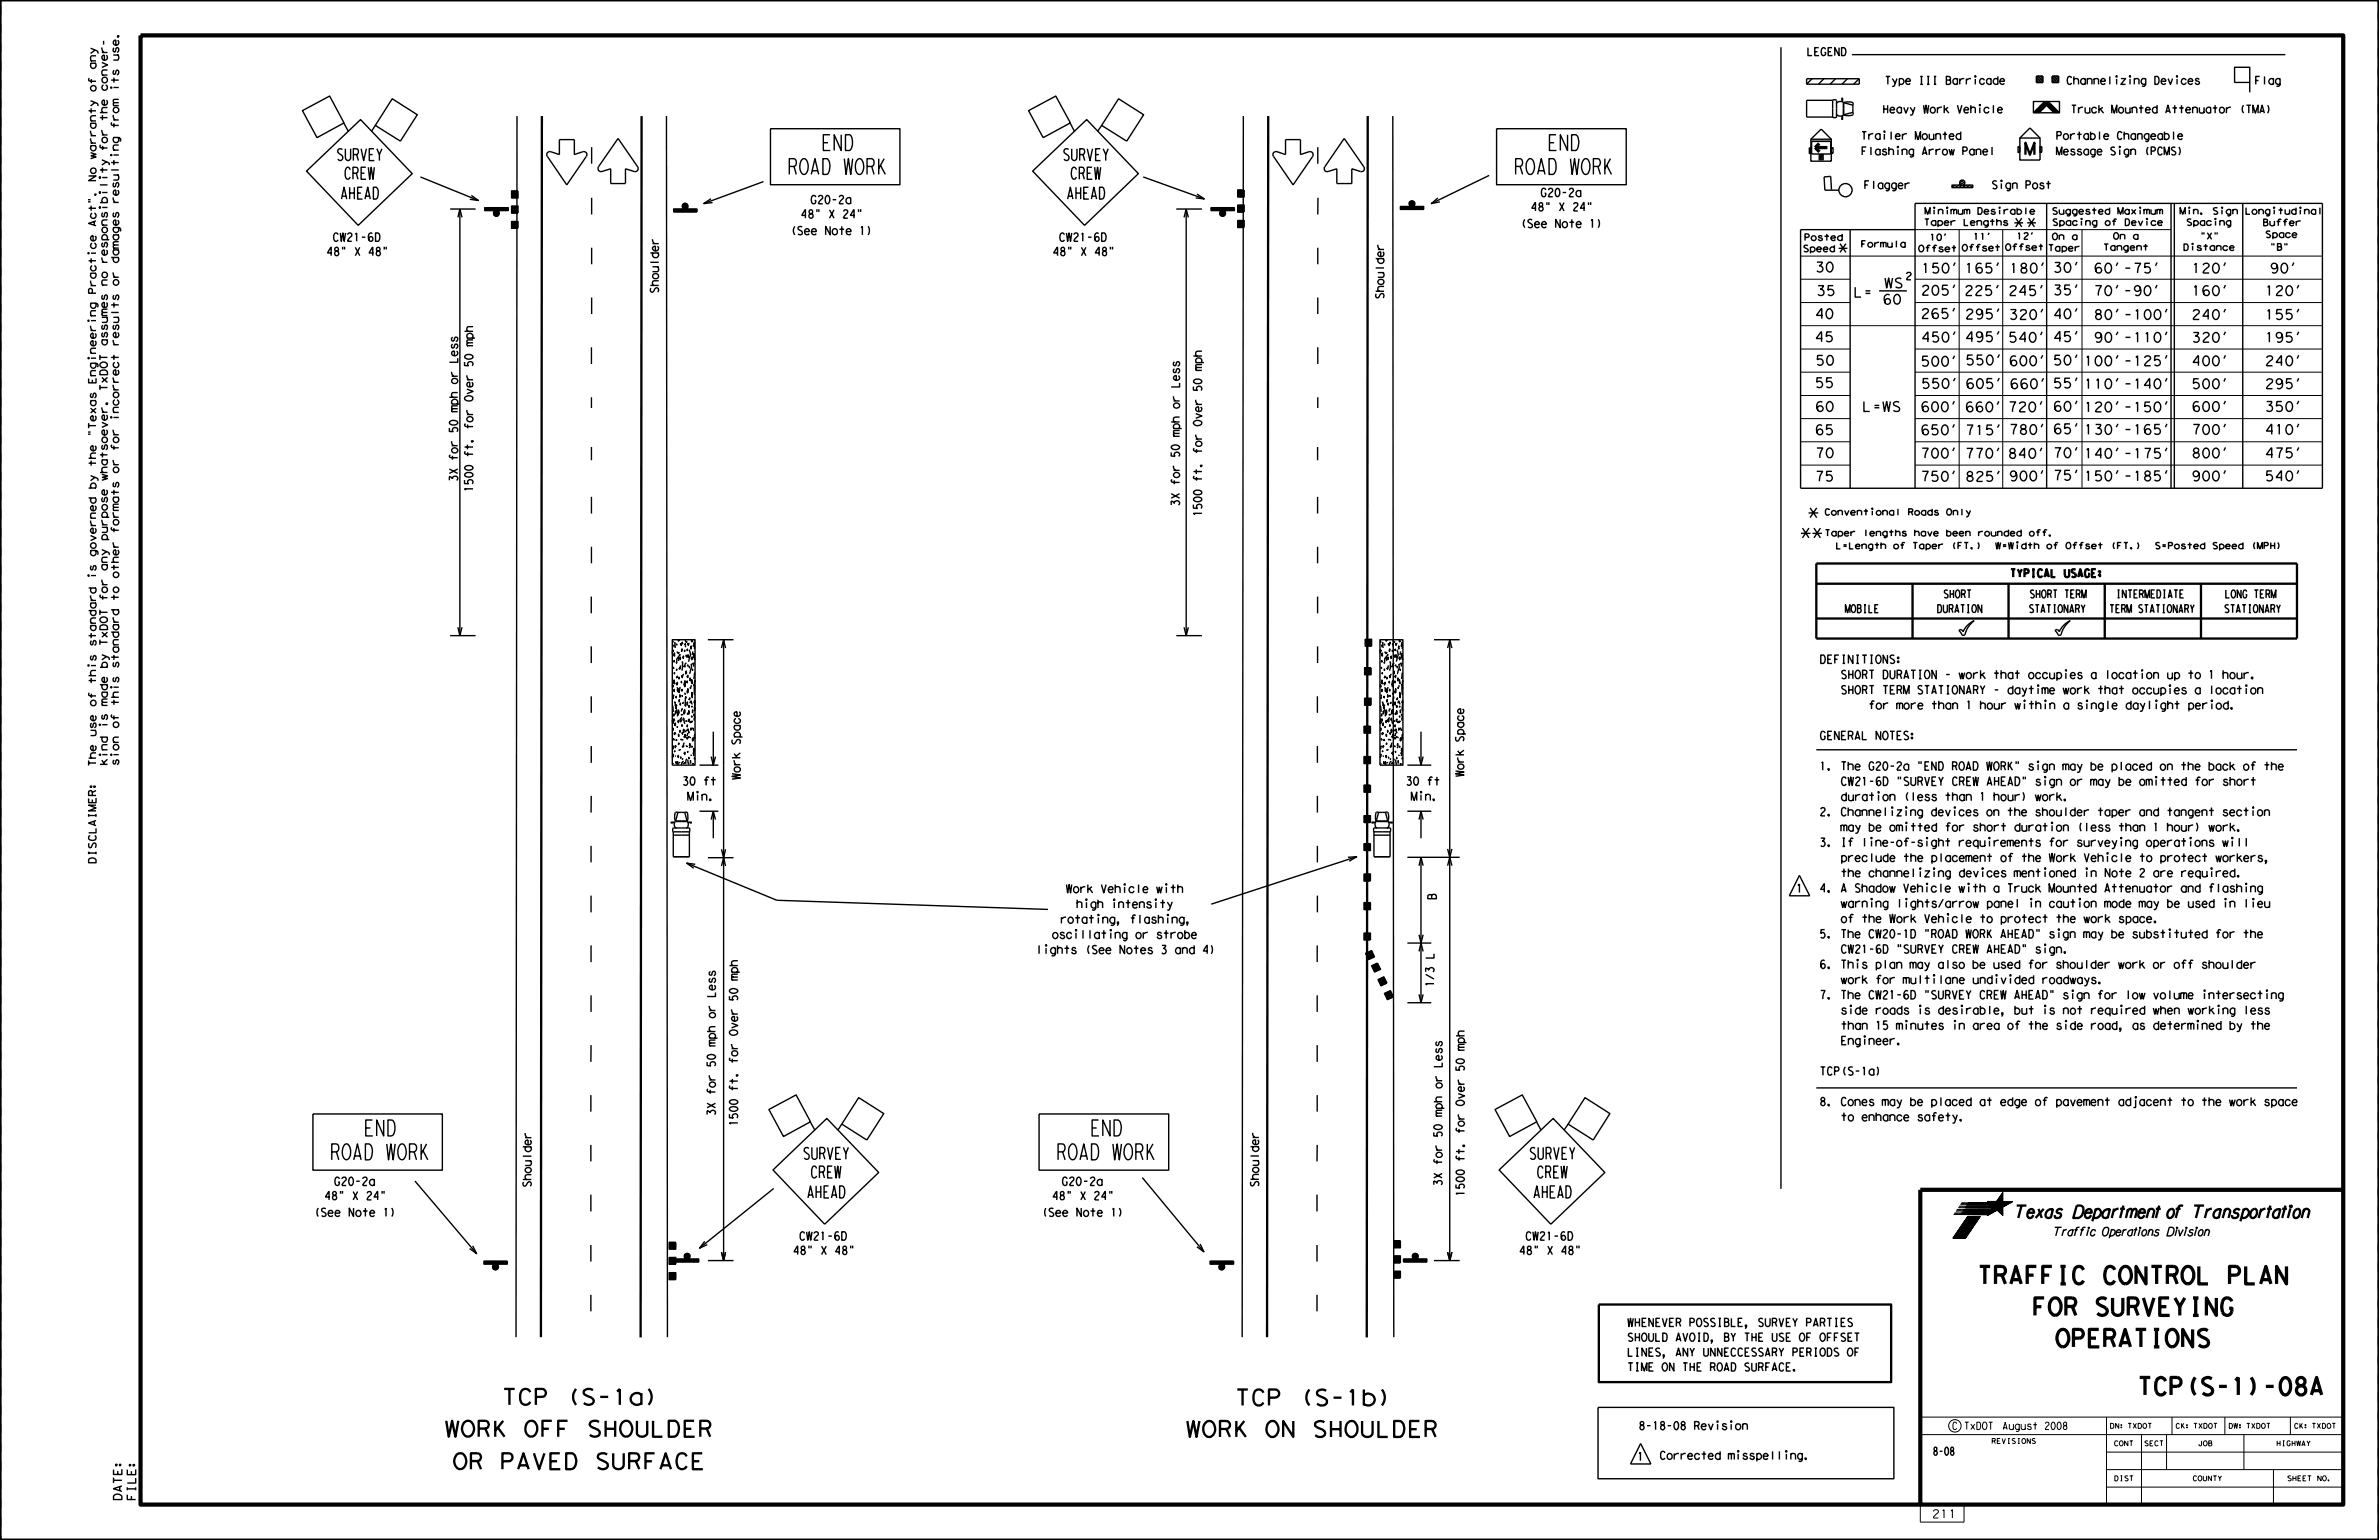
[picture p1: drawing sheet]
<svg xmlns="http://www.w3.org/2000/svg" width="432mm" height="279mm" viewBox="0 0 432 279" stroke-linecap="round" stroke-linejoin="round" font-family="sans-serif">
<defs><g id="words">
<g font-size="3.2">
<text x="358.9" y="232.9">TRAFFIC CONTROL PLAN</text>
<text x="368.8" y="238.6">FOR SURVEYING</text>
<text x="373" y="244.4">OPERATIONS</text>
<text x="387.9" y="253.1">TCP(S-1)-08A</text>
</g>
<g font-size="2.9">
<text x="149" y="27.3">END</text>
<text x="280.8" y="27.3">END</text>
<text x="142.9" y="31.7">ROAD WORK</text>
<text x="274.7" y="31.7">ROAD WORK</text>
<text x="327.6" y="94.5">*</text>
<text x="326.3" y="98.2">**</text>
<text x="66" y="206.1">END</text>
<text x="197.8" y="206.1">END</text>
<text x="59.9" y="210.4">ROAD WORK</text>
<text x="191.7" y="210.4">ROAD WORK</text>
<text x="91" y="254.9">TCP (S-1a)</text>
<text x="224.1" y="255">TCP (S-1b)</text>
<text x="80.6" y="260.7">WORK OFF SHOULDER</text>
<text x="215.2" y="260.7">WORK ON SHOULDER</text>
<text x="82.1" y="266.5">OR PAVED SURFACE</text>
</g>
<g font-size="2.7">
<text x="365" y="41.7">**</text>
<text x="333.2" y="46.3">*</text>
</g>
<text font-size="2.3" x="365.9" y="221">Texas Department of Transportation</text>
<g font-size="2.2">
<text x="61" y="29.1">SURVEY</text>
<text x="192.8" y="29.1">SURVEY</text>
<text x="367.4" y="28.1">M</text>
<text x="62.4" y="32.5">CREW</text>
<text x="194.2" y="32.5">CREW</text>
<text x="61.7" y="36.1">AHEAD</text>
<text x="193.6" y="36.1">AHEAD</text>
<text x="145.7" y="210.3">SURVEY</text>
<text x="147" y="213.7">CREW</text>
<text x="277.5" y="210.3">SURVEY</text>
<text x="278.9" y="213.7">CREW</text>
<text x="146.4" y="217.3">AHEAD</text>
<text x="278.2" y="217.3">AHEAD</text>
</g>
<g font-size="1.8">
<text x="329.4" y="49.4">30</text>
<text x="329.6" y="53.6">35</text>
<text x="336.4" y="53.9">L=</text>
<text x="341.9" y="52.2">WS</text>
<text x="348.6" y="53.6">205'</text>
<text x="348.7" y="49.5">150'</text>
<text x="356.5" y="53.6">225'</text>
<text x="356.5" y="49.5">165'</text>
<text x="364.5" y="53.6">245'</text>
<text x="364.7" y="49.5">180'</text>
<text x="372.6" y="49.4">30'</text>
<text x="372.6" y="53.5">35'</text>
<text x="379.4" y="49.5">60'-75'</text>
<text x="379.4" y="53.6">70'-90'</text>
<text x="397.7" y="49.5">120'</text>
<text x="397.7" y="53.6">160'</text>
<text x="411" y="53.6">120'</text>
<text x="411.9" y="49.5">90'</text>
<text x="329.4" y="57.8">40</text>
<text x="341.7" y="55.2">60</text>
<text x="348.6" y="57.8">265'</text>
<text x="356.6" y="57.9">295'</text>
<text x="364.6" y="58">320'</text>
<text x="372.6" y="57.8">40'</text>
<text x="379.4" y="58">80'-100'</text>
<text x="397.7" y="58">240'</text>
<text x="411" y="58">155'</text>
<text x="329.3" y="62">45</text>
<text x="348.7" y="62.1">450'</text>
<text x="356.6" y="62">495'</text>
<text x="364.5" y="62.1">540'</text>
<text x="372.6" y="62">45'</text>
<text x="379.4" y="62.1">90'-110'</text>
<text x="397.7" y="62.1">320'</text>
<text x="411" y="62.1">195'</text>
<text x="329.4" y="70.3">55</text>
<text x="329.5" y="66.3">50</text>
<text x="348.6" y="66.4">500'</text>
<text x="348.7" y="70.5">550'</text>
<text x="356.7" y="70.5">605'</text>
<text x="356.7" y="66.2">550'</text>
<text x="364.6" y="66.4">600'</text>
<text x="364.7" y="70.5">660'</text>
<text x="372.6" y="66.2">50'</text>
<text x="372.6" y="70.4">55'</text>
<text x="378.2" y="66.4">100'-125'</text>
<text x="378.2" y="70.5">110'-140'</text>
<text x="397.7" y="66.4">400'</text>
<text x="397.7" y="70.5">500'</text>
<text x="411" y="66.4">240'</text>
<text x="411" y="70.5">295'</text>
<text x="329.4" y="74.6">60</text>
<text x="338" y="74.7">L=WS</text>
<text x="348.5" y="74.7">600'</text>
<text x="356.6" y="74.7">660'</text>
<text x="364.4" y="74.7">720'</text>
<text x="372.6" y="74.6">60'</text>
<text x="378.2" y="74.7">120'-150'</text>
<text x="397.7" y="74.7">600'</text>
<text x="411" y="74.7">350'</text>
<text x="329.4" y="78.9">65</text>
<text x="329.4" y="83.1">70</text>
<text x="348.5" y="78.9">650'</text>
<text x="348.5" y="83.1">700'</text>
<text x="356.6" y="83.1">770'</text>
<text x="356.7" y="78.9">715'</text>
<text x="364.4" y="83.2">840'</text>
<text x="364.6" y="78.8">780'</text>
<text x="372.6" y="78.7">65'</text>
<text x="372.6" y="83">70'</text>
<text x="378.2" y="78.8">130'-165'</text>
<text x="378.2" y="83.2">140'-175'</text>
<text x="397.7" y="78.8">700'</text>
<text x="397.7" y="83.1">800'</text>
<text x="411" y="78.8">410'</text>
<text x="411" y="83.1">475'</text>
<text x="329.4" y="87.3">75</text>
<text x="348.5" y="87.3">750'</text>
<text x="356.7" y="87.3">825'</text>
<text x="364.6" y="87.3">900'</text>
<text x="372.6" y="87.1">75'</text>
<text x="378.2" y="87.3">150'-185'</text>
<text x="397.7" y="87.3">900'</text>
<text x="411" y="87.3">540'</text>
</g>
<text font-size="1.6" x="372.8" y="224.2">Traffic Operations Division</text>
<g font-size="1.5">
<text x="279.6" y="35.7">G20-2a</text>
<text x="145.3" y="39.6">48&quot; X 24&quot;</text>
<text x="147" y="37">G20-2a</text>
<text x="275.8" y="41.3">(See Note 1)</text>
<text x="277.8" y="38.3">48&quot; X 24&quot;</text>
<text x="59.2" y="46.4">48&quot; X 48&quot;</text>
<text x="60.3" y="43.8">CW21-6D</text>
<text x="143.3" y="42.6">(See Note 1)</text>
<text x="191" y="46.4">48&quot; X 48&quot;</text>
<text x="192.1" y="43.8">CW21-6D</text>
<text x="330.2" y="120.4">DEFINITIONS:</text>
<text x="332.3" y="125.9">SHORT TERM STATIONARY - daytime work that occupies a location</text>
<text x="332.4" y="123.1">SHORT DURATION - work that occupies a location up to 1 hour.</text>
<text x="336.1" y="128.7">for more than 1 hour within a single daylight period.</text>
<text x="330.2" y="134.2">GENERAL NOTES:</text>
<text x="123.8" y="142.5">30 ft</text>
<text x="255.1" y="142.5">30 ft</text>
<text x="330.2" y="139.7">1. The G20-2a &quot;END ROAD WORK&quot; sign may be placed on the back of the</text>
<text x="332.2" y="142.5">CW21-6D &quot;SURVEY CREW AHEAD&quot; sign or may be omitted for short</text>
<text x="124.7" y="145.2">Min.</text>
<text x="256" y="145.2">Min.</text>
<text x="330.2" y="148">2. Channelizing devices on the shoulder taper and tangent section</text>
<text x="332.7" y="145.3">duration (less than 1 hour) work.</text>
<text x="330.2" y="153.6">3. If line-of-sight requirements for surveying operations will</text>
<text x="332.6" y="150.8">may be omitted for short duration (less than 1 hour) work.</text>
<text x="193.4" y="162">Work Vehicle with</text>
<text x="326" y="161.9">1</text>
<text x="330.2" y="161.9">4. A Shadow Vehicle with a Truck Mounted Attenuator and flashing</text>
<text x="332.6" y="156.3">preclude the placement of the Work Vehicle to protect workers,</text>
<text x="332.6" y="159.1">the channelizing devices mentioned in Note 2 are required.</text>
<text x="192.4" y="167.5">rotating, flashing,</text>
<text x="195.3" y="164.8">high intensity</text>
<text x="332.6" y="164.6">warning lights/arrow panel in caution mode may be used in lieu</text>
<text x="332.6" y="167.4">of the Work Vehicle to protect the work space.</text>
<text x="188" y="173.1">lights (See Notes 3 and 4)</text>
<text x="190.9" y="170.3">oscillating or strobe</text>
<text x="330.2" y="170.2">5. The CW20-1D &quot;ROAD WORK AHEAD&quot; sign may be substituted for the</text>
<text x="332" y="172.9">CW21-6D &quot;SURVEY CREW AHEAD&quot; sign.</text>
<text x="330.2" y="175.7">6. This plan may also be used for shoulder work or off shoulder</text>
<text x="332.5" y="178.5">work for multilane undivided roadways.</text>
<text x="330.2" y="181.2">7. The CW21-6D &quot;SURVEY CREW AHEAD&quot; sign for low volume intersecting</text>
<text x="332.7" y="184">side roads is desirable, but is not required when working less</text>
<text x="332.7" y="186.8">than 15 minutes in area of the side road, as determined by the</text>
<text x="332.7" y="189.5">Engineer.</text>
<text x="330.2" y="195.1">TCP(S-1a)</text>
<text x="330.2" y="200.6">8. Cones may be placed at edge of pavement adjacent to the work space</text>
<text x="332.7" y="203.4">to enhance safety.</text>
<text x="60.6" y="215.1">G20-2a</text>
<text x="192.6" y="215.1">G20-2a</text>
<text x="56.9" y="220.7">(See Note 1)</text>
<text x="58.8" y="217.7">48&quot; X 24&quot;</text>
<text x="188.9" y="220.7">(See Note 1)</text>
<text x="190.9" y="217.7">48&quot; X 24&quot;</text>
<text x="143.9" y="227.6">48&quot; X 48&quot;</text>
<text x="145" y="225">CW21-6D</text>
<text x="275.7" y="227.6">48&quot; X 48&quot;</text>
<text x="276.8" y="225">CW21-6D</text>
<text x="295.3" y="243.4">SHOULD AVOID, BY THE USE OF OFFSET</text>
<text x="295.3" y="240.7">WHENEVER POSSIBLE, SURVEY PARTIES</text>
<text x="295.3" y="248.8">TIME ON THE ROAD SURFACE.</text>
<text x="295.3" y="246.1">LINES, ANY UNNECCESSARY PERIODS OF</text>
<text x="297.4" y="259.4">8-18-08 Revision</text>
<text x="297.1" y="265">1</text>
<text x="299.8" y="264.8">Corrected misspelling.</text>
<text x="350.8" y="264">8-08</text>
<text x="22.1" y="272.3" transform="rotate(-90 22.1 272.3)">DATE:</text>
<text x="24.6" y="272.4" transform="rotate(-90 24.6 272.4)">FILE:</text>
<text x="350.6" y="275.4">211</text>
</g>
<g font-size="1.4">
<text x="21.6" y="11.1" transform="rotate(-90 21.6 11.1)">use.</text>
<text x="327.9" y="10.1">LEGEND</text>
<text x="17.4" y="16.7" transform="rotate(-90 17.4 16.7)">of</text>
<text x="17.4" y="12.6" transform="rotate(-90 17.4 12.6)">any</text>
<text x="19.5" y="16.6" transform="rotate(-90 19.5 16.6)">conver-</text>
<text x="21.6" y="16.6" transform="rotate(-90 21.6 16.6)">its</text>
<text x="337.6" y="15.3">Type III Barricade</text>
<text x="370.9" y="15.3">Channelizing Devices</text>
<text x="408" y="15.3">Flag</text>
<text x="19.5" y="22" transform="rotate(-90 19.5 22)">the</text>
<text x="21.6" y="23.4" transform="rotate(-90 21.6 23.4)">from</text>
<text x="336.5" y="20.5">Heavy Work Vehicle</text>
<text x="370" y="20.5">Truck Mounted Attenuator (TMA)</text>
<text x="17.4" y="28.9" transform="rotate(-90 17.4 28.9)">warranty</text>
<text x="19.5" y="27.4" transform="rotate(-90 19.5 27.4)">for</text>
<text x="334.1" y="28.1">Flashing Arrow Panel</text>
<text x="334.6" y="25.3">Trailer Mounted</text>
<text x="368.1" y="28.1">Message Sign (PCMS)</text>
<text x="368.5" y="25.3">Portable Changeable</text>
<text x="17.4" y="33" transform="rotate(-90 17.4 33)">No</text>
<text x="335.8" y="34.3">Flagger</text>
<text x="358.3" y="34.3">Sign Post</text>
<text x="17.4" y="41.2" transform="rotate(-90 17.4 41.2)">Act&quot;.</text>
<text x="21.6" y="37" transform="rotate(-90 21.6 37)">resulting</text>
<text x="19.5" y="47.9" transform="rotate(-90 19.5 47.9)">responsibility</text>
<text x="21.6" y="47.9" transform="rotate(-90 21.6 47.9)">damages</text>
<text x="17.4" y="53.4" transform="rotate(-90 17.4 53.4)">Practice</text>
<text x="19.5" y="51.9" transform="rotate(-90 19.5 51.9)">no</text>
<text x="21.6" y="51.9" transform="rotate(-90 21.6 51.9)">or</text>
<text x="19.5" y="62.8" transform="rotate(-90 19.5 62.8)">assumes</text>
<text x="21.6" y="62.8" transform="rotate(-90 21.6 62.8)">results</text>
<text x="17.4" y="69.8" transform="rotate(-90 17.4 69.8)">Engineering</text>
<text x="19.5" y="71" transform="rotate(-90 19.5 71)">TxDOT</text>
<text x="21.6" y="76.4" transform="rotate(-90 21.6 76.4)">incorrect</text>
<text x="17.4" y="79.3" transform="rotate(-90 17.4 79.3)">&quot;Texas</text>
<text x="21.6" y="81.9" transform="rotate(-90 21.6 81.9)">for</text>
<text x="17.4" y="88.8" transform="rotate(-90 17.4 88.8)">by</text>
<text x="17.4" y="84.7" transform="rotate(-90 17.4 84.7)">the</text>
<text x="19.5" y="87.3" transform="rotate(-90 19.5 87.3)">whatsoever.</text>
<text x="21.6" y="85.9" transform="rotate(-90 21.6 85.9)">or</text>
<text x="17.4" y="101" transform="rotate(-90 17.4 101)">governed</text>
<text x="19.5" y="98.2" transform="rotate(-90 19.5 98.2)">purpose</text>
<text x="21.6" y="96.8" transform="rotate(-90 21.6 96.8)">formats</text>
<text x="17.4" y="105.1" transform="rotate(-90 17.4 105.1)">is</text>
<text x="19.5" y="103.6" transform="rotate(-90 19.5 103.6)">any</text>
<text x="21.6" y="105" transform="rotate(-90 21.6 105)">other</text>
<text x="364.8" y="104.7">TYPICAL USAGE:</text>
<text x="19.5" y="109.1" transform="rotate(-90 19.5 109.1)">for</text>
<text x="332.3" y="111.2">MOBILE</text>
<text x="345.9" y="111.2">DURATION</text>
<text x="357.5" y="108.5">SHORT TERM</text>
<text x="361.5" y="111.2">STATIONARY</text>
<text x="376.1" y="108.5">INTERMEDIATE</text>
<text x="377.4" y="111.2">TERM STATIONARY</text>
<text x="398.9" y="108.5">LONG TERM</text>
<text x="400.4" y="111.2">STATIONARY</text>
<text x="17.4" y="117.4" transform="rotate(-90 17.4 117.4)">standard</text>
<text x="19.5" y="117.2" transform="rotate(-90 19.5 117.2)">TxDOT</text>
<text x="17.4" y="124.2" transform="rotate(-90 17.4 124.2)">this</text>
<text x="19.5" y="121.3" transform="rotate(-90 19.5 121.3)">by</text>
<text x="21.6" y="121.3" transform="rotate(-90 21.6 121.3)">standard</text>
<text x="17.4" y="128.2" transform="rotate(-90 17.4 128.2)">of</text>
<text x="19.5" y="128.1" transform="rotate(-90 19.5 128.1)">made</text>
<text x="21.6" y="128.1" transform="rotate(-90 21.6 128.1)">this</text>
<text x="17.4" y="133.7" transform="rotate(-90 17.4 133.7)">use</text>
<text x="19.5" y="132.2" transform="rotate(-90 19.5 132.2)">is</text>
<text x="21.6" y="132.2" transform="rotate(-90 21.6 132.2)">of</text>
<text x="17.4" y="139.1" transform="rotate(-90 17.4 139.1)">The</text>
<text x="19.5" y="139" transform="rotate(-90 19.5 139)">kind</text>
<text x="21.6" y="139" transform="rotate(-90 21.6 139)">sion</text>
<text x="17.4" y="156.8" transform="rotate(-90 17.4 156.8)">DISCLAIMER:</text>
<text x="354.3" y="259.4">C TxDOT</text>
<text x="363.4" y="259.4">August 2008</text>
</g>
<g font-size="1.3">
<text x="119.5" y="53.3" transform="rotate(-90 119.5 53.3)">Shoulder</text>
<text x="345.8" y="50.8">2</text>
<text x="251.2" y="54.3" transform="rotate(-90 251.2 54.3)">Shoulder</text>
<text x="83.1" y="66" transform="rotate(-90 83.1 66)">Less</text>
<text x="85.9" y="62.8" transform="rotate(-90 85.9 62.8)">mph</text>
<text x="214.1" y="70.4" transform="rotate(-90 214.1 70.4)">Less</text>
<text x="218.1" y="67.3" transform="rotate(-90 218.1 67.3)">mph</text>
<text x="83.1" y="74.8" transform="rotate(-90 83.1 74.8)">mph</text>
<text x="85.9" y="78" transform="rotate(-90 85.9 78)">for</text>
<text x="85.9" y="72.9" transform="rotate(-90 85.9 72.9)">Over</text>
<text x="218.1" y="77.4" transform="rotate(-90 218.1 77.4)">Over</text>
<text x="83.1" y="83.6" transform="rotate(-90 83.1 83.6)">for</text>
<text x="214.1" y="79.3" transform="rotate(-90 214.1 79.3)">mph</text>
<text x="218.1" y="82.4" transform="rotate(-90 218.1 82.4)">for</text>
<text x="214.1" y="88.1" transform="rotate(-90 214.1 88.1)">for</text>
<text x="134.4" y="135.2" transform="rotate(-90 134.4 135.2)">Space</text>
<text x="265.7" y="134.7" transform="rotate(-90 265.7 134.7)">Space</text>
<text x="134.4" y="141.5" transform="rotate(-90 134.4 141.5)">Work</text>
<text x="265.7" y="141" transform="rotate(-90 265.7 141)">Work</text>
<text x="133.9" y="177.9" transform="rotate(-90 133.9 177.9)">mph</text>
<text x="129.9" y="181" transform="rotate(-90 129.9 181)">Less</text>
<text x="129.9" y="189.9" transform="rotate(-90 129.9 189.9)">mph</text>
<text x="133.9" y="188" transform="rotate(-90 133.9 188)">Over</text>
<text x="265.8" y="190.7" transform="rotate(-90 265.8 190.7)">mph</text>
<text x="133.9" y="193" transform="rotate(-90 133.9 193)">for</text>
<text x="261.8" y="193.8" transform="rotate(-90 261.8 193.8)">Less</text>
<text x="129.9" y="198.7" transform="rotate(-90 129.9 198.7)">for</text>
<text x="261.8" y="202.6" transform="rotate(-90 261.8 202.6)">mph</text>
<text x="265.8" y="200.7" transform="rotate(-90 265.8 200.7)">Over</text>
<text x="265.8" y="205.8" transform="rotate(-90 265.8 205.8)">for</text>
<text x="96.4" y="215.4" transform="rotate(-90 96.4 215.4)">Shoulder</text>
<text x="228.5" y="215.4" transform="rotate(-90 228.5 215.4)">Shoulder</text>
<text x="261.8" y="211.4" transform="rotate(-90 261.8 211.4)">for</text>
</g>
<g font-size="1.2">
<text x="349.2" y="40.9">Taper Lengths</text>
<text x="349.3" y="38.9">Minimum Desirable</text>
<text x="372.4" y="38.9">Suggested Maximum</text>
<text x="372.5" y="40.9">Spacing of Device</text>
<text x="395.6" y="38.9">Min. Sign</text>
<text x="396.8" y="40.9">Spacing</text>
<text x="407.4" y="38.9">Longitudinal</text>
<text x="410.6" y="41">Buffer</text>
<text x="327.2" y="45.7">Speed</text>
<text x="327.4" y="43.7">Posted</text>
<text x="337.7" y="44.9">Formula</text>
<text x="348.1" y="45.7">Offset</text>
<text x="350.2" y="43.7">10'</text>
<text x="356" y="45.5">Offset</text>
<text x="358.1" y="43.5">11'</text>
<text x="363.9" y="45.5">Offset</text>
<text x="366" y="43.4">12'</text>
<text x="371.7" y="45.6">Taper</text>
<text x="372.4" y="43.5">On a</text>
<text x="381.7" y="45.5">Tangent</text>
<text x="383.5" y="43.4">On a</text>
<text x="396.2" y="45.5">Distance</text>
<text x="399.3" y="43.4">&quot;X&quot;</text>
<text x="411.1" y="43.1">Space</text>
<text x="411.9" y="45.4">&quot;B&quot;</text>
<text x="331.1" y="93.5">Conventional Roads Only</text>
<text x="331.1" y="97.3">Taper lengths have been rounded off.</text>
<text x="333.1" y="99.6">L=Length of Taper (FT.)</text>
<text x="360.9" y="99.6">W=Width of Offset (FT.)</text>
<text x="389" y="99.6">S=Posted Speed (MPH)</text>
</g>
<g font-size=".9">
<text x="361.4" y="261.9">REVISIONS</text>
<text x="382.9" y="259.2">DN: TXDOT</text>
<text x="383.7" y="262.3">CONT</text>
<text x="389.1" y="262.3">SECT</text>
<text x="394.8" y="259.2">CK: TXDOT</text>
<text x="398.9" y="262.3">JOB</text>
<text x="404.4" y="259.2">DW: TXDOT</text>
<text x="413.1" y="262.3">HIGHWAY</text>
<text x="416.3" y="259.2">CK: TXDOT</text>
<text x="383.7" y="268.7">DIST</text>
<text x="397.9" y="268.7">COUNTY</text>
<text x="415.1" y="268.7">SHEET NO.</text>
</g>
</g></defs>
<g fill="none" stroke="#000" stroke-width=".25">
<path d="M0 0h431.8v279.4h-431.8zM16.5 19.6v1M20.6 15.9h1M71.2 17.9l4.5 2.9-3 4.8-4.6-2.8zM203 17.9l4.6 2.9-3.1 4.8-4.5-2.8zM323.3 8.6v207.1M327.9 15.3h9.6M328.9 14.3l-1 1M331 14.3l-.9 1M332.6 18.2h-4.7v3h4.7M332.6 18.2l.4-.1 .3 .1v3l-.3 .1-.4-.1M332.6 18.2v3"/>
<path d="M333.2 14.3l-1 1M333.3 18.8a.78 .78 0 0 1 1.2-.2l.1 2.2a.76 .76 0 0 1-1.3-.1M334.3 17.7v.4M334.4 17.7v.8M334.6 18.6l1.3-.1 .4 .2 .1 .2-.1 .2zM334.6 18.6v2.2M335.3 14.3l-1 1M336.1 9.9h78.7M337.4 14.3l-1 1M337.5 14.3h-9.6v1M358.5 14.3v1M359.3 19.5v1"/>
<path d="M362.6 19.9h.8a.47 .47 0 0 0-.6-.4 .47 .47 0 0 0-.2 .7 .42 .42 0 0 0 .4 .3 .42 .42 0 0 0 .4-.2M363 14.7h.8a.45 .45 0 0 0-.5-.4 .45 .45 0 0 0-.3 .7 .41 .41 0 0 0 .3 .3 .41 .41 0 0 0 .5-.2M369.1 18.4h4.7v2.1h-4.7zM369.6 13.8h1.2v1.2h-1.2zM370.1 13.8l-.5 .3M370.6 13.8l-1 .6M370.8 14.5l-.8 .5M370.8 14.2l-1.2 .7M370.8 14l-1.2 .6M370.8 14.8l-.4 .2M370.8 19.7l-1.3 .8M371.1 19.5l-1.7 1"/>
<path d="M371.1 18.4l-2 2.1M371.2 18.4l-.3 .2M371.3 19.2l-2.1 1.3M371.4 18.4l-.7 .4M371.6 18.4l-1.1 .7M371.8 18.4l2 2.1M371.8 18.5l-1.6 .9M371.8 18.5l-1.9 1.1M371.9 18.6l-2.2 1.3M372 18.7l-2.6 1.4M372 18.7l-2.8 1.7M372.1 18.8l-.6 .4"/>
<path d="M372.2 18.8l-.7 .4M372.3 18.9l-.7 .4M372.3 19l-.6 .4M372.5 15v-1.2h1.2v1.2M373 13.8l-.5 .3M373.5 13.8l-1 .6M384.2 14.3v1M386.6 14.3v1M395.1 14.3v1M405.6 12.2h2.7v2.8h-2.7zM408.3 15v1.8M16 36.2h.4"/>
<path d="M16 36.6h.4M16.1 20.1h1.3M18.6 37.6h.9M18.6 34.9h.9M18.6 32.2h.9M20.6 28.1h1M54.9 20.1l4.9-2.7 2.6 4.9-4.9 2.7zM55.6 31l9.8-9.3 9.4 9.8-9.8 9.4zM62.4 22.3l.9 1.6M68.1 22.8l-.7 1M76.3 32.1l10.5 4.3M81.7 37.9h4.6"/>
<path d="M83.5 37.9l-.4 1.5M83.5 37.9v77.4M83.5 37.9l.4 1.5M85.5 35.5l1.3 .9-1.5-.2M88 37.7l.9 .5M88 37.8l.7 .4M88 37.9l.5 .3M88 38l.3 .2M88 38.1l.1 .1M88 37.7h4.3v.5h-2.1a.53 .53 0 0 1 .3 .8 .53 .53 0 0 1-.8 0 .53 .53 0 0 1 .3-.8h-2zM88.2 37.7l.9 .5M88.3 37.7l1 .5"/>
<path d="M88.5 37.7l1 .5M88.7 37.7l.9 .5M88.9 37.7l1 .5M89.1 37.7l1.5 .8M89.3 37.7l1.2 .6M89.5 37.7l.9 .5M89.6 38.6l.9 .5M89.6 38.7l.8 .5M89.6 38.8l.7 .4M89.6 38.5l.9 .5M89.6 38.9l.5 .3M89.6 38.4l1 .5"/>
<path d="M89.7 37.7l.9 .5M89.7 38.3l.9 .6M89.8 38.3l.8 .5M89.9 37.7l.9 .5M89.9 38.2l.7 .5M90.1 37.7l.9 .5M90.2 37.7l1 .5M90.5 37.7l.9 .5M90.6 37.7l.9 .5M90.8 37.7l.9 .5M91 37.7l.9 .5M91.2 37.7l.9 .5"/>
<path d="M91.4 37.7l.9 .5M91.6 37.7l.7 .4M91.8 37.7l.5 .3M92 37.7l.3 .1M92.1 37.7h.2M92.9 38.1l.9 .6M92.9 38l1.1 .7M92.9 38.4l.4 .3M92.9 37.4h1.1v1.3h-1.1zM92.9 34.6h1.1v1.3h-1.1zM92.9 37.4l1.1 .7M92.9 37.6l1.1 .7"/>
<path d="M92.9 37.7l1.1 .7M92.9 37.9l1.1 .7M92.9 38.3l.6 .4M92.9 38.6l.1 .1M93 37.4l1 .6M93 34.6l-.1 .1M93.2 38h.2M93.2 35.3h.2M93.3 34.6l-.4 .3M93.3 37.4l.7 .5M93.5 37.4l.5 .3M93.5 34.6l-.6 .4"/>
<path d="M93.7 37.4l.3 .2M93.8 34.6l-.9 .6M93.8 21.1l-.1 221.5M94 34.6l-1.1 .7M94 37.4h.1M94 35.9h.1M94 35.7l-.3 .2M94 35.6l-.5 .3M94 35.5l-.7 .4M94 35.3l-1 .6M94 35.2l-1.1 .7M94 35.1l-1.1 .6"/>
<path d="M94 34.9l-1.1 .7M94 34.8l-1.1 .7M101.5 25.3h2.7v2.7l1.6-.5a.55 .55 0 0 1 .6 .2 .55 .55 0 0 1 0 .7l-3.5 5.1-3.6-5.1a.55 .55 0 0 1 0-.7 .55 .55 0 0 1 .6-.2l1.6 .5zM107.4 26.7v3M107.4 35.9v3M112.2 25.1l3.5 5.2a.56 .56 0 0 1 0 .6 .56 .56 0 0 1-.6 .2l-1.6-.5v2.7h-2.7v-2.7l-1.5 .5a.56 .56 0 0 1-.7-.2 .56 .56 0 0 1 0-.6zM121 21.1l.1 221.5M122.3 37.9h1.9a.53 .53 0 0 1-.3-.8 .53 .53 0 0 1 .9 0 .53 .53 0 0 1-.3 .8h2v.6h-4.2zM122.4 37.9l-.1 .1M122.6 37.9l-.3 .2M122.8 37.9l-.5 .3M123 37.9l-.7 .4"/>
<path d="M123.2 37.9l-.9 .5M123.3 37.9l-.9 .6M123.5 37.9l-.9 .6M123.7 37.9l-.9 .6M123.9 37.9l-.9 .6M124.1 37.9l-.9 .6M124.4 36.9l-.5 .2M124.5 36.9l-.7 .4M124.6 36.9l-.8 .5M124.7 37.9l-.9 .6M124.7 37l-.9 .5M124.7 37.7l-1.1 .8"/>
<path d="M124.8 37.1l-.9 .5M124.8 37.2l-.9 .5M124.8 37.9l-.9 .6M124.8 37.3l-.8 .5M124.8 37.6l-1.4 .9M124.9 37.5l-.8 .4M124.9 37.4l-.9 .4M125.1 37.9l-1 .6M125.2 37.9l-.9 .6M125.4 37.9l-.9 .6M125.6 37.9l-.9 .6M125.8 37.9l-.9 .6"/>
<path d="M126 37.9l-.9 .6M126.2 37.9l-.9 .6M126.4 37.9l-1 .6M126.5 38.2l-.5 .3M126.5 38.4l-.1 .1M126.5 38.3l-.3 .2M126.5 38.1l-.7 .4M126.5 38l-.8 .5M129 36.1l-1.3 .8 1.6-.1M138.6 32.9l-10.9 4M139.8 23.4h23.5v10.1h-23.5zM148.3 38v.5"/>
<path d="M148.6 38v.5M155.8 38v.5M156.2 38v.5M186.7 20.1l4.9-2.7 2.7 4.9-5 2.7zM187.4 31l9.8-9.3 9.4 9.8-9.8 9.4zM194.2 22.3l.9 1.6M200 22.8l-.8 1M207.5 32.1l11.1 4M213.5 37.9h4.7M215.3 37.9v77.4M215.3 37.9l.4 1.5M215.3 37.9l-.4 1.5"/>
<path d="M217.3 35.2l1.3 .9-1.6-.2M219.8 37.7h4.2v.5h-2a.53 .53 0 0 1 .3 .8 .53 .53 0 0 1-.8 0 .53 .53 0 0 1 .3-.8h-2zM219.8 37.7l.9 .5M219.8 37.8l.7 .4M219.8 37.9l.5 .3M219.8 38l.3 .2M219.8 38.1l.2 .1M220 37.7l.9 .5M220.2 37.7l.9 .5M220.3 37.7l1 .5M220.6 37.7l.9 .5M220.7 37.7l1 .5"/>
<path d="M220.9 37.7l1.5 .8M221.1 37.7l1.2 .6M221.3 37.7l.9 .5M221.4 38.7l.8 .5M221.4 38.5l.9 .5M221.4 38.6l.8 .5M221.4 38.8l.7 .4M221.4 38.9l.5 .3M221.5 38.4l.9 .5M221.5 37.7l.9 .5M221.5 38.3l.9 .6M221.6 38.3l.8 .5"/>
<path d="M221.7 37.7l.9 .5M221.7 38.2l.7 .5M221.9 37.7l.9 .5M222.1 37.7l.9 .5M222.2 37.7l1 .5M222.4 37.7l.9 .5M222.6 37.7l1 .5M222.8 37.7l.9 .5M223 37.7l.9 .5M223.2 37.7l.8 .5M223.4 37.7l.6 .4M223.6 37.7l.4 .3"/>
<path d="M223.8 37.7l.2 .1M224 37.7h.1M224.6 37.2h1.2v1.3h-1.2zM224.6 34.5h1.2v1.2h-1.2zM224.6 37.3l1.2 .7M224.6 37.4l1.2 .7M224.6 37.5l1.2 .7M224.6 37.7l1.2 .7M224.6 38l.9 .5M224.6 38.4l.2 .1M224.6 37.8l1.2 .7M224.6 38.2l.5 .3"/>
<path d="M224.6 38.1l.7 .4M224.8 37.2l1 .6M224.8 34.5l-.2 .1M225 37.2l.8 .5M225 37.9h.2M225 35.1h.2M225.1 34.5l-.5 .2M225.3 37.2l.5 .3M225.3 34.5l-.7 .4M225.5 37.2l.3 .2M225.5 34.5l-.9 .5M225.7 21.1l-.2 221.5"/>
<path d="M225.8 37.2v.1M225.8 34.5l-1.2 .6M225.8 35.7h.1M225.8 35.6l-.3 .1M225.8 35.4l-.5 .3M225.8 35.3l-.8 .4M225.8 35.2l-1 .5M225.8 35l-1.2 .7M225.8 34.9l-1.2 .7M225.8 34.7l-1.2 .7M225.8 34.6l-1.2 .7M233.3 25.3h2.7v2.7l1.6-.5a.57 .57 0 0 1 .6 .2 .57 .57 0 0 1 .1 .7l-3.6 5.1-3.6-5.1a.56 .56 0 0 1 .1-.7 .56 .56 0 0 1 .6-.2l1.5 .5z"/>
<path d="M239.2 26.7v3M239.2 35.9v3M244 25.1l3.5 5.2a.54 .54 0 0 1 .1 .6 .54 .54 0 0 1-.7 .2l-1.5-.5v2.7h-2.8v-2.7l-1.5 .5a.54 .54 0 0 1-.7-.2 .54 .54 0 0 1 .1-.6zM252.8 21.1l.2 221.5M254.2 37.5h2a.52 .52 0 0 1-.4-.8 .52 .52 0 0 1 .9 0 .52 .52 0 0 1-.3 .8h2v.5h-4.2zM254.3 37.5h-.1M254.5 37.5l-.3 .2M254.7 37.5l-.5 .3M254.9 37.5l-.7 .4M255.1 37.5l-.9 .5M255.3 37.5l-.9 .5M255.4 37.5l-.9 .5"/>
<path d="M255.7 37.5l-1 .5M255.8 37.5l-.9 .5M256 37.5l-.9 .5M256.3 36.4l-.5 .3M256.4 36.5l-.6 .4M256.5 36.5l-.7 .5M256.6 37.5l-.9 .5M256.6 36.6l-.8 .5M256.7 37.3l-1.2 .7M256.7 36.7l-.9 .5M256.8 36.7l-1 .6M256.8 37.5l-.9 .5"/>
<path d="M256.8 37.1l-1.5 .9M256.8 36.8l-.9 .5M256.8 36.9l-.8 .5M256.8 37l-.7 .4M257 37.5l-1 .5M257.2 37.5l-.9 .5M257.4 37.5l-1 .5M257.5 37.5l-.9 .5M257.7 37.5l-.9 .5M257.9 37.5l-.9 .5M258.1 37.5l-.9 .5M258.3 37.5l-.9 .5"/>
<path d="M258.4 37.5l-.8 .5M258.4 38h-.1M258.4 37.7l-.4 .3M258.4 37.6l-.6 .4M258.4 37.9l-.3 .1M261 35.9l-1.2 1 1.5-.3M270.3 31.8l-10.5 5.1M271.6 23.4h23.6v10.1h-23.6zM280.8 36.7v.5M281.1 36.7v.5M288.3 36.7v.5M288.7 36.7v.5"/>
<path d="M328.4 26.8h.3v1h-.3zM328.7 25.3h3.7v3.9h-3.7zM328.8 25.6h3.5v2.3h-3.5zM330.2 27.9v1.2M330.4 27.9v1.2M330.6 27.9v1.2M330.7 27.9v1.2M330.9 27.9v1.2M332.4 26.8h.3v1h-.3zM332.4 25.3l-1.8-1.9-1.9 1.9M332.4 34.4l-.1-2.4-1.2 .1 .1 2.4h2.6M334.3 21.3v.4"/>
<path d="M334.4 21v.7M334.6 20.8l.9 .2 .8-.2M336.3 20.4l-1.7 .4M342 24.3v1M344.5 27.1v1M351 38.1v.8M353.4 38.1v.8M354.3 33.6h1.7a.47 .47 0 0 1-.2-.7 .47 .47 0 0 1 .7 0 .47 .47 0 0 1-.2 .7h1.8v.4h-3.8zM354.9 33.6l-.6 .3M355.6 33.6l-.8 .4M356.4 32.7l-.7 .5M356.5 33.4l-1 .6"/>
<path d="M356.6 33l-.8 .4M356.9 33.6l-.8 .4M357.6 33.6l-.8 .4M358.1 33.7l-.6 .3M362.9 38.1v.8M363.3 33.3v1M366.3 26.6h.3v1.1h-.3zM366.6 25h3.7v4h-3.7zM366.6 25l1.8-1.8 1.9 1.8M371.5 36.9v51.7M384.7 27.1v1M388.4 38.1v.8"/>
<path d="M394.1 36.9v51.7M394.7 36.9v51.7M397.4 38.1v.8M403.3 38.1v.8M407.1 36.9v51.7M412.8 38.1v.8M417.5 38.1v.8M16.5 58.2h.9M16.5 45.9h.9M62.2 44.8v.5M62.5 44.8v.5M69.7 44.8v.5"/>
<path d="M70.1 44.8v.5M85.9 59.3h-1.1l-.1 .5 .3 .3M92.9 40.9l.9 .5M92.9 40.8l1.1 .6M92.9 41.2l.4 .2M92.9 40.2h1.1v1.2h-1.1zM92.9 40.5l1.1 .7M92.9 40.2l1.1 .7M92.9 40.4l1.1 .6M92.9 40.6l1.1 .7M92.9 41.1l.6 .3M92.9 41.3l.1 .1"/>
<path d="M93 40.2l1 .5M93.2 40.8h.2M93.3 40.2l.7 .4M93.5 40.2l.5 .3M93.7 40.2l.3 .1M94 40.2h.1M107.4 44.9v3M107.4 54v3M118 51.8h1.6M118 47.6h1.6M118 45.9h1.6M118.1 52.3a.39 .39 0 0 0 .1 .6 .39 .39 0 0 0 .5-.3 .42 .42 0 0 1 .7-.3 .42 .42 0 0 1 0 .7"/>
<path d="M118.6 45.9a.52 .52 0 0 0 0 .7 .52 .52 0 0 0 .7 0 .52 .52 0 0 0 .1-.7M119.6 50.9l-1.1 .1-.1 .5 .3 .3M194 44.8v.5M194.3 44.8v.5M201.5 44.8v.5M201.9 44.8v.5M224.6 40h1.2v1.3h-1.2zM224.6 40l1.2 .7M224.6 40.2l1.2 .7M224.6 40.3l1.2 .7M224.6 40.5l1.2 .6M224.6 40.7l.9 .6"/>
<path d="M224.6 41.2l.2 .1M224.6 40.6l1.2 .7M224.6 41l.5 .3M224.6 40.9l.7 .4M224.8 40l1 .6M225 40l.8 .4M225 40.6h.2M225.3 40l.5 .3M225.5 40l.3 .2M225.8 40h.1M239.2 44.9v3M239.2 54v3"/>
<path d="M249.7 52.8h1.5M249.7 48.6h1.5M249.7 46.9h1.5M249.8 53.3a.4 .4 0 0 0 0 .7 .4 .4 0 0 0 .6-.3 .43 .43 0 0 1 .6-.4 .43 .43 0 0 1 0 .7M250.2 46.9a.54 .54 0 0 0 .1 .8 .54 .54 0 0 0 .7 0 .54 .54 0 0 0 0-.8M251.2 52h-.8l-.2 .1-.1 .4 .3 .3M335.8 41.7v46.9M341.1 52.8h5M347.6 41.7h-20.8v46.9h94.7v-51.7h-73.9v51.7M353.1 42.4l-.2 .4M354.8 55.9l-.3 .6M354.8 51.6l-.3 .6"/>
<path d="M354.9 47.6l-.3 .6M361 42.2l-.1 .4M362.7 51.7l-.3 .6M362.7 47.6l-.3 .6M362.8 56l-.3 .6M368.9 42.2l-.2 .3M370.7 51.7l-.3 .6M370.8 56.1l-.3 .6M370.9 47.6l-.3 .6M377 47.5l-.3 .6M377 51.6l-.3 .6M377 56l-.3 .5"/>
<path d="M377.8 40.1v.8M384.4 47.6l-.3 .6M384.4 51.7l-.3 .6M384.4 56.1l-.3 .6M389.7 40.1v.8M391.5 47.6l-.3 .6M391.5 51.7l-.3 .6M393.3 56.1l-.3 .6M398 44.6v.8M399.7 42.2v.3M400 42.2v.3M402.1 42.2v.3"/>
<path d="M402.1 40.1v.8M402.4 42.2v.3M403.9 47.6l-.3 .6M403.9 51.7l-.3 .6M403.9 56.1l-.3 .6M412.4 44.1v.4M412.7 44.1v.4M414.7 44.1v.4M415.1 44.1v.4M416.3 47.6l-.2 .6M417.2 51.7l-.3 .6M417.2 56.1l-.3 .6"/>
<path d="M16 78.4h.4M16 78.8h.4M16.5 65h.9M20.6 75.7h1M81.6 77.6v.7h.7a.44 .44 0 0 1 0-.6 .44 .44 0 0 1 .6 0 .44 .44 0 0 1 0 .6M81.6 72.1h1.5M81.7 76.4a.86 .86 0 0 1 1.4 .4h-.1a.89 .89 0 0 1-1.4-.2zM82 67.5v.4l.3 .4M82 68.3h1.1M83.1 71.2h-.9l-.2 .2v.5l.3 .2M83.1 65v.7h-1.5M84.3 65.7v.6l.8 .1a.44 .44 0 0 1 0-.7 .44 .44 0 0 1 .6 0 .44 .44 0 0 1 0 .7"/>
<path d="M84.3 60.1h1.6M84.4 72.1a.84 .84 0 0 1 1.4 .3 .88 .88 0 0 1-1.5-.2zM84.5 64.5a.89 .89 0 0 1 1.3 .3 .86 .86 0 0 1-1.5-.1zM84.5 76.9a.28 .28 0 0 0-.2 .3 .28 .28 0 0 0 .3 .2h1.3M84.9 77v.7M85.6 80h.3v.2h-.3zM107.4 63v3M107.4 72.1v1.9M212.6 76.6h1.5M213 71.9v.5l.3 .3M213 72.7h1.1M213.1 73.3a.5 .5 0 0 1 .9 0 .5 .5 0 0 1-.4 .7 .47 .47 0 0 1-.5-.1 .47 .47 0 0 1 0-.6z"/>
<path d="M214.1 75.7h-.8l-.3 .1v.5l.3 .3M214.1 69.5v.7h-1.5M216.6 70.1v.7h.7a.45 .45 0 0 1 0-.6 .45 .45 0 0 1 .7 0 .45 .45 0 0 1 0 .6M216.6 64.6h1.6M216.7 69l.1-.1a.87 .87 0 0 1 1.3 .4 .92 .92 0 0 1-1.5-.1zM216.8 76.4l.7-.1a.46 .46 0 0 1 .6 .2 .46 .46 0 0 1-.3 .6l-.1 .1a.71 .71 0 0 1-1.1-.6zM218.2 63.7h-.9l-.2 .2-.1 .4 .3 .3M239.2 63v3M239.2 72.1v1.9M354.7 72.8l-.3 .6M354.7 77l-.3 .6M354.8 64.5l-.3 .6"/>
<path d="M354.9 68.6l-.3 .5M354.9 60.1l-.4 .6M362.8 72.8l-.3 .6M362.8 60.1l-.3 .6M362.9 77l-.4 .6M362.9 68.6l-.3 .6M362.9 64.3l-.3 .6M370.6 72.8l-.3 .6M370.7 60.2l-.3 .6M370.8 76.9l-.3 .6M370.8 64.5l-.3 .6M370.9 68.6l-.3 .6"/>
<path d="M377 60.1l-.3 .6M377 64.3l-.3 .6M377 68.5l-.3 .6M377 72.7l-.3 .6M377 76.8l-.3 .6M384.4 60.2l-.3 .6M384.4 64.5l-.3 .6M384.4 68.6l-.3 .6M384.4 72.8l-.3 .6M384.4 76.9l-.3 .6M393.3 60.2l-.3 .6M393.3 64.5l-.3 .6"/>
<path d="M393.3 68.6l-.3 .6M393.3 72.8l-.3 .6M393.3 76.9l-.3 .6M403.9 60.2l-.3 .6M403.9 64.5l-.3 .6M403.9 68.6l-.3 .6M403.9 76.9l-.3 .6M403.9 72.7l-.3 .6M417.2 60.2l-.3 .6M417.2 64.5l-.3 .6M417.2 68.6l-.3 .6M417.2 72.7l-.3 .6"/>
<path d="M417.2 76.9l-.3 .6M81.6 87.1v-.6l.4 .2 .1 .2a.45 .45 0 0 1 .6-.5 .45 .45 0 0 1 .2 .7M81.6 85.1l1.5 .8M81.7 82.6a.25 .25 0 0 0-.1 .2 .25 .25 0 0 0 .2 .2h1.3M82.1 82.7v.7M83.1 85.1l-1.5 .8M84.3 81.1h1.6M84.3 87.1v.6l.8 .1a.44 .44 0 0 1 0-.6 .44 .44 0 0 1 .6 0 .44 .44 0 0 1 0 .6M84.5 85.9a.82 .82 0 0 1 1.3 .3 .9 .9 0 0 1-1.5-.1zM84.5 84.7a.89 .89 0 0 1 1.3 .2 .86 .86 0 0 1-1.5-.1zM84.5 81.9a.26 .26 0 0 0-.2 .3 .26 .26 0 0 0 .3 .2h1.3M84.8 80.7v.8"/>
<path d="M84.9 82.1v.7M85.9 88.7h-1.6l.3 .2M107.4 81.1v2.4M107.4 90.1v3.1M107.4 99.2v3M212.6 91.6v-.7l.4 .2 .1 .2a.45 .45 0 0 1 .7-.4 .45 .45 0 0 1 .1 .7M212.6 82.1v.6l.7 .1a.45 .45 0 0 1 0-.6 .45 .45 0 0 1 .6 0 .45 .45 0 0 1 0 .6M212.6 89.6l1.5 .8M212.7 80.9a.91 .91 0 0 1 1.4 .3 .93 .93 0 0 1-1.5-.1zM212.8 87a.27 .27 0 0 0-.2 .3 .27 .27 0 0 0 .3 .2h1.2M213.1 87.1v.7M214.1 89.6l-1.5 .8"/>
<path d="M216.6 91.5v.7l.7 .1a.45 .45 0 0 1 0-.7 .45 .45 0 0 1 .7 0 .45 .45 0 0 1 0 .7M216.6 85.5h1.6M216.7 90.4l.1-.1a.82 .82 0 0 1 1.3 .4 .92 .92 0 0 1-1.5-.1zM216.7 89.1l.2-.1a.77 .77 0 0 1 1.2 .4 .92 .92 0 0 1-1.5-.1zM216.8 86.4a.26 .26 0 0 0-.2 .3 .26 .26 0 0 0 .3 .2h1.3M216.8 81.4a.26 .26 0 0 0-.2 .3 .26 .26 0 0 0 .3 .1h1.3M217.1 85.2v.8M217.2 81.5v.7M217.2 86.5v.7M217.9 84.4h.3v.2h-.3zM218.2 93.1h-1.6l.3 .3M239.1 81.1v2.4"/>
<path d="M239.1 90.1v3.1M239.1 99.2v3M339.8 92.7v.8M354.7 81.2l-.3 .6M354.7 85.4l-.3 .6M362.8 81.2l-.3 .6M362.9 85.4l-.4 .6M366.1 98.8v.8M370.6 81.2l-.3 .6M370.8 85.3l-.3 .6M377 81.1l-.3 .6M377 85.2l-.3 .6"/>
<path d="M384.4 81.2l-.3 .6M384.4 85.3l-.3 .6M387.9 98.4a.91 .91 0 0 1 0 1.2M393.3 81.2l-.3 .6M393.3 85.3l-.3 .6M403.9 81.2l-.3 .6M403.9 85.3l-.3 .6M417.2 85.3l-.3 .6M417.2 81.2l-.3 .6M16.5 104.4h.9M20.2 108.4h1.4M20.7 107.9v.9"/>
<path d="M81.7 115.3h4.6M83.1 113.8l.4 1.5M83.9 113.8l-.4 1.5M107.3 108.2v3.1M107.3 117.3v3M122 116.1h4.2v22.7h-4.2zM122.1 116.3v.3l-.1-.1M122.2 117.9l-.2 .7M122.2 118.8l.2-.3v.5l-.2-.1M122.2 119.9l.2 .2v-.3l-.1 .1M122.3 117.2v-.2v.4M122.4 116.6h.1l.1 .9"/>
<path d="M122.7 116.9l.1-.1 .1 .2-.1-.1M123.1 119.5l.1-.3v.7M123.1 116.1v.2l.2-.2M123.3 118.3l-.2 .3-.2-.3-.1 .1M123.5 119.2v.5l-.1-.1zM123.5 118.7l-.1 .2a1.56 1.56 0 0 0-.6 1.4l-.1-.1M123.6 118l.1 .2 .1-.5-.1 .3M123.9 116.9v-.4l-.3 .6v-.3l-.2 .1M124 119.4v.1l.1-.5-.2 .4M124.2 117l.2-.2v.6M124.3 118v.2zM124.4 116.1l.1 .4 .2-.2"/>
<path d="M124.5 119.1l.1-.2 .1 .3 .1-.4h.2v.6M124.7 117.7v.3v-.2M125.1 117.9a2.37 2.37 0 0 1-.1 2.2M125.1 116.8l-.2 .3-.1-.4v.2M125.4 117.2v.6zM125.5 119.6l.1-.4 .1 .4h-.2M125.5 116l.1 .5 .1-.3M125.6 119.3l.1 .2-.1 .1zM125.7 118.2l-.1 .6M125.8 117.3l.2-.8v1.2M125.9 118.8l.1-.2-.1 .7v-.4M126.2 118.9l-.1 .8 .1-.4"/>
<path d="M128.5 116.1h4.6M131.3 116.1v112.6M131.3 116.1l.4 1.5M131.3 116.1l-.3 1.5M213.5 115.3h4.7M214.9 113.8l.4 1.5M215.7 113.8l-.4 1.5M239.1 108.2v3.1M239.1 117.3v3M247.8 116.6l1.1 .6M247.8 117l.4 .2M247.8 116.8l.7 .4"/>
<path d="M247.8 116.7l.9 .5M247.8 116h1.2v1.2h-1.2zM247.8 116l1.2 .7M247.8 116.2l1.2 .6M247.8 116.3l1.2 .7M247.8 116.5l1.2 .6M247.8 117.1l.2 .1M248 116l1 .6M248.2 116.6h.2M248.2 116l.8 .4M248.5 116l.5 .3M248.7 116l.3 .1"/>
<path d="M248.9 116h.1M250.5 116.1h4.1v22.7h-4.1zM250.5 116.3l.1 .3-.1-.1M250.6 117.9v.4l-.1-.4v.7M250.7 119.9l.1-.1 .1 .3zM250.7 118.8l.2-.3v.5l-.2-.1M250.8 117.2v-.2v.4M250.8 116.6h.2l.1 .9M251.2 116.9l.1-.1 .1 .2-.2-.1M251.6 116.1v.2l.2-.2M251.6 119.5v-.3l.1 .7M251.7 118.3v.2l-.2 .1-.1-.3-.1 .1"/>
<path d="M251.8 119.6l.1-.4 .1 .4-.1 .1-.1-.1M252 118.7l-.2 .2a1.39 1.39 0 0 0-.5 1.4l-.2-.1M252.1 118l.1 .2v-.5v.3M252.4 116.9l-.1-.4-.2 .6v-.3l-.2 .1M252.4 119.4l.1 .1v-.5l-.1 .4M252.7 118l.1 .2zM252.7 117l.1-.2 .1 .6M252.8 116.1l.2 .4 .2-.2M253 119.1v-.2l.2 .3 .1-.4h.1l.1 .6M253.2 117.7v.3v-.2M253.5 117.9a2.69 2.69 0 0 1-.1 2.2M253.6 116.8l-.2 .3-.1-.4v.2"/>
<path d="M253.8 117.5l.1-.3v.6l-.1-.3M254 119.6l.1-.4v.4h-.1M254 116v.5l.2-.3M254 119.3l.1 .2-.1 .1zM254.2 118.2l-.2 .6M254.3 117.3l.2-.8v1.2M254.4 118.8v-.2v.7v-.4M254.6 118.9l-.1 .2 .1 .6v-.4M260.3 116.1h4.6M263.1 116.1l-.4 1.5M263.1 116.1v112.6M263.1 116.1l.4 1.5"/>
<path d="M353.5 107.1h-.1a.35 .35 0 0 0-.5 .2 .35 .35 0 0 0 .3 .4 .37 .37 0 0 1 .4 .6 .37 .37 0 0 1-.7 0M354 107v1.5M354 107.8h.6M354.6 107v1.5M355.1 107.1a.41 .41 0 0 1 .5 .1 .41 .41 0 0 1 .1 .4v.2a.44 .44 0 0 1-.4 .7 .44 .44 0 0 1-.4-.7zM355.6 114.3a.42 .42 0 0 1 .7 .3l.8-1.1 1.2-.9-1.1 1.2-.5 1.4h-.6l-.5-.8zM356 107.8h.4l.3 .7M356.4 107.8l.3-.3-.1-.4-.6-.1v1.5M357 107h.8M357.4 107v1.5M358.1 109.8a.5 .5 0 0 1 .6 .2 .5 .5 0 0 1 0 .5v.2a.39 .39 0 0 1-.4 .5 .39 .39 0 0 1-.4-.5zM359.7 109.7v1.5l-.7-1.5v1.5"/>
<path d="M373.1 114.3a.43 .43 0 0 1 .7 .3l.7-1.1 1.2-.9-1 1.2-.6 1.4h-.5l-.6-.8zM374.8 107h.7M375.1 107v1.5M375.7 111.2l.3-1.5 .4 1.5M375.7 110.8h.6M376.7 110.4h.5l.2 .8M377.2 110.4l.2-.3-.1-.4h-.6v1.5M394.6 107h.7M394.9 107v1.5M395.7 107.8h.4M396.3 107h-.6v1.5h.6M397.6 109.7l.3 .7 .4-.7"/>
<path d="M397.9 110.4v.8M16.5 120.8h.9M18.6 136.9h.9M18.6 131.5h.9M20.6 136.9h1M20.6 124.7h1M107.3 126.3v3M107.3 135.4v3M122 124.1l.2 .4-.1 .2v-.2l-.1 .1M122 131l.1-.6 .1 .8-.1-.4v.5l-.1-.1M122.1 138.5l.1 .1M122.1 128l.1 1.2"/>
<path d="M122.1 135.6l.1-.3-.1 .6v-.2M122.1 137l.1-.2v.4l-.1 .2v-.2M122.1 132.1l.1 .4zM122.2 121.2v-.1l.1 .2M122.2 134.1l.1 .2v-.3l-.1 .1M122.2 123.6l.1-.2 .1 .7-.2-.4M122.2 129.9l.1-.4-.1 .5M122.3 130.7v-.3l.1 .5M122.3 123.7v.1v-.2v.1M122.3 125.2l.1 .3v-.4l-.1 .2M122.3 126l-.1 .8-.1-.2M122.3 132.9l.1 .4 .1-.4 .2 .2"/>
<path d="M122.3 122.2h.1v-.2l-.1 .3M122.4 127.5l.1-.1 .1 .6 .1-.2 .2 .2M122.5 131.6l.1-.4-.1 .5M122.5 136.2l-.1 .2zM122.5 137.2h.2M122.7 138.5v-.3l.1 .3h-.1M122.7 126.5l.1 .1-.1-.3v.3M122.7 128.1v.5zM122.7 121.6h.1v-.2l-.1 .3M122.7 135.5l-.1-.2-.1 .2 .2 .1M122.8 134.1l-.1 .2h.1v-.2M122.8 124.8h.2l-.1 .6 .1 .1 .3-.6"/>
<path d="M122.9 138.7l.1-.5 .1 .5M122.9 128.7l-.3 .8v-.6M122.9 129.4l.3-.6 .1 .4-.4 .8M122.9 129.5l.2-.5 .1 .4-.3 .3M123 122.9l-.1-.2-.2 .3M123 124l-.1-.2-.1 .5-.1-.3v.1M123 131.1l.1-.4v.4M123 132l-.1-.2v.2M123.1 137.2v.2v-.3l-.1 .1M123.1 135h.2l-.1-.2-.1 .3M123.2 133.6v-.4v.4M123.2 127.2l.1-.3v.5l-.1-.2"/>
<path d="M123.2 123v.2l.1-.3-.1 .2M123.3 138.4v-.1l.1 .1M123.3 132.8l.1 .1v-.4v.3M123.4 126.5v-.5v.5h-.1M123.4 124.6l-.1 1.1-.1-.5M123.5 127.8v-.2l-.1 .4M123.5 120.7l-.1 .7-.1-.2-.1 .2M123.5 137.4l.1 .1-.1 .1M123.5 135.9l-.1 .2h-.2M123.5 134.3l.1-.2 .4 .2M123.6 129.8l.1-.2 .2 .2M123.7 123.6v.3z"/>
<path d="M123.7 120.1h.2l-.1 1.6M123.8 130.1l-.3 .9v-.5l-.1 .5M123.8 126.3h.1l-.1-.1v.1M123.8 131.7h.1l-.1-.2-.1 .3M123.8 133.1v-.2l.1 .3h-.1M123.8 125.1v.3l-.1-.1zM123.9 130.7l.2-.4 .2 1M124 128.6h-.2l-.1 .4-.1-.1M124 137.7h-.1l-.1 .1M124.1 127.5l-.1 .1h-.2M124.1 132.3l.1 .3-.1 .3zM124.1 138.1l-.3 .3-.1 .4"/>
<path d="M124.1 132.5v.2zM124.1 124.3l.2-.8 .1 1.1-.3-.1M124.1 136.8l.2-.3v.4h-.1M124.1 122.3l-.1 .1-.2 .5-.1-.3v.1M124.2 134.7l-.2 .9-.2-.3M124.2 129.2v-.2v.3M124.2 135.3h-.2M124.2 128.9l-.1 .6 .2-.2v-.5l-.1 .2M124.2 133.8h.2v-.2l-.1-.4-.2 .6M124.2 136.6v.1zM124.2 125.8h.1l.1 .3M124.2 124.1v.2l.1 .1v-.4l-.1 .2"/>
<path d="M124.4 126.6l.1-.2-.1 .2 .1 1.5-.1-.1M124.5 131v-.3l.2 .3M124.5 133.7l.2 .4 .3-.5 .4 .2M124.6 121.8l-.1 .5 .1-.1v-.5l-.1 .2M124.6 120.3a.55 .55 0 0 0-.2 .7h-.2l-.1-.2-.1 .2M124.6 138.4l.1 .1M124.6 123.9l.1-.4v.5M124.6 137.7l-.2 .8-.2-.1v.1h-.2M124.7 122.6l.1-.1v.4l-.1-.2M124.7 133.1h.1l-.1 .4v-.2M124.7 135.3v.2l-.2-.1M124.7 136.4l.1 .1v-.2l-.1 .2"/>
<path d="M124.7 125.4v.3l.2-.1-.1-.6-.1 .5M124.8 127.4v.5l-.1-.3zM124.8 131.5l-.1 .4zM124.8 120.8l.1-.1-.2 .1M124.8 137.8l.2 .9M125 130.6v.3l.1-.4-.1 .2M125 137.5v-.1l.1 .3zM125 129.2v-.3l.1 .6-.3 .1-.1-.1 .2-.2M125 132.6v.4zM125 121.1l.1-.2 .1 .3M125 126.8l.2 .1v-.3l-.2 .3M125 128l.1 .3v-.3l-.1 .2"/>
<path d="M125.1 129.3l-.2 .2M125.1 132.5l-.2-.2-.2 .2h-.2l-.1 .4M125.1 135.3l.1-.4 .1 .6-.2 .2M125.2 123.2l.1-.2v.5l-.1-.2M125.2 127.6l.2-.4 .3 .5M125.2 138.2l.1-.2 .1 .4h-.2M125.3 132.4l.1 .1v-.4v.3M125.5 124.3l-.2 .6-.1-.1M125.5 136.9v.3M125.5 123.7l.1-.4v.7l-.1-.2M125.5 135.5l.1 .1v-.2v.1M125.5 130l.1 .1v-.2l-.1 .2"/>
<path d="M125.6 121.6l.1-.2v.2h-.1M125.6 126v.3l.1 .3-.1-1v.5M125.7 131l-.1-.2-.1 .3-.1-.2-.1 .2-.1-.1M125.7 128.3l-.1-.2v.2M125.7 129.1v-.3v.5l-.1-.1M125.7 132.3v-.2l.2 .4 .1-.1M125.8 136.8l.1-.3v.6l-.1-.1M125.8 133.8l.1 .1v.4l-.1-.3-.1 .4v-.2zM125.8 135.9l.2-.1v.6l-.2-.4M125.9 124.4l.1-.2v1.8M125.9 129.8l.1-.3v1.2M125.9 133.9l-.2 .3"/>
<path d="M125.9 136.8h.1M125.9 120.2l-.5 .3 .1 .7-.4 1M125.9 138.5l-.1 .2-.1-.2-.1 .1M126 120.2l-.2 .7M126.1 122l-.1 .8-.1 .2M126.2 137.4l-.2 .1 .1 .2v-.1M126.2 127l-.2 .5 .2-.2-.1 1.6v-.6M126.2 133.3l-.1-.1-.1 .6 .2 .3M126.2 123.8l-.1-.3v1.6M127 138.8h3.4M129.1 137.3l.4 1.5M129.5 132.8v6"/>
<path d="M129.9 137.3l-.4 1.5M132.9 137.5h1.5M133 134.2a.39 .39 0 0 0 0 .7 .39 .39 0 0 0 .6-.3 .43 .43 0 0 1 .6-.4 .43 .43 0 0 1 0 .7M133.2 136.7l.6 .8M134.4 136.6l-.8 .6M239.1 126.3v3M239.1 135.4v3M247.6 131.8h1.1v1.2h-1.1zM247.6 137.3h1.1v1.2h-1.1zM247.6 137.3l1.1 .7M247.6 137.4l1.1 .7M247.6 137.6l1.1 .7"/>
<path d="M247.6 137.7l1.1 .7M247.6 138l.9 .5M247.6 138.4l.2 .1M247.6 137.9l1.1 .6M247.6 138.3l.4 .2M247.6 138.1l.6 .4M247.7 127.4l.9 .6M247.7 127.8l.2 .2M247.7 127.3l1.1 .7M247.7 127.7l.4 .3M247.7 127.6l.7 .4M247.7 121.1h1.1v1.3h-1.1z"/>
<path d="M247.7 126.7h1.1v1.3h-1.1zM247.7 126.7l1.1 .7M247.7 126.9l1.1 .6M247.7 127l1.1 .7M247.7 127.1l1.1 .7M247.8 137.3l.9 .6M247.8 131.8l-.2 .1M247.9 121.1l-.2 .1M247.9 126.7l.9 .5M248 137.3l.7 .4M248 132.4h.1M248 137.9h.1"/>
<path d="M248 131.8l-.4 .2M248.1 121.8h.1M248.1 127.3h.1M248.1 121.1l-.4 .3M248.1 126.7l.7 .4M248.2 137.3l.5 .3M248.2 131.8l-.6 .4M248.3 126.7l.5 .3M248.4 121.1l-.7 .4M248.5 137.3l.2 .1M248.5 131.8l-.9 .5M248.6 121.1l-.9 .6"/>
<path d="M248.6 126.7l.2 .2M248.7 133h.1M248.7 137.3h.1M248.7 131.8l-1.1 .6M248.7 132.9l-.2 .1M248.7 132.7l-.5 .3M248.7 132.6l-.7 .4M248.7 132.4l-.9 .6M248.7 132.3l-1.1 .7M248.7 132.2l-1.1 .6M248.7 132l-1.1 .7M248.7 131.9l-1.1 .6"/>
<path d="M248.8 121.1l-1.1 .7M248.8 126.7h.1M248.8 122.4h.1M248.8 122.2l-.2 .2M248.8 122.1l-.5 .3M248.8 122l-.7 .4M248.8 121.8l-.9 .6M248.8 121.7l-1.1 .7M248.8 121.6l-1.1 .6M248.8 121.4l-1.1 .7M248.8 121.3l-1.1 .7M250.5 128l.1 1.2"/>
<path d="M250.5 124.1l.1 .6-.1-.2v.1M250.5 131l.1-.6v.8v-.4l-.1 .5v-.1M250.5 138.5l.2 .1M250.5 135.6l.1-.3v.6v-.2M250.6 137v-.2l-.1 .6v-.2M250.6 132.1v.4l-.1-.1zM250.6 121.2v-.1l.2 .2M250.7 134.1l.1 .2-.1-.3-.1 .1M250.7 123.6l.1-.2 .1 .7-.2-.4M250.7 129.9l.1-.4-.1 .5M250.8 130.7v-.3l.1 .5M250.8 123.7v.1v-.2l-.1 .1"/>
<path d="M250.8 125.2v.3v-.4v.2M250.8 126l-.1 .1-.1 .7v-.2M250.8 132.9l.1 .4 .1-.4 .2 .2M250.8 122.2h.1v-.2l-.1 .3M250.9 127.5v-.1l.1 .6 .2-.2 .2 .2M250.9 131.6v-.3l.2-.1-.1 .5M251 136.2l-.1 .2zM251 137.2h.1M251.1 138.5l.1-.3 .1 .3h-.2M251.2 128.1v.5zM251.2 135.5l-.2-.2v.2l.1 .1M251.2 126.5v.1v-.3l-.1 .3"/>
<path d="M251.2 121.6h.1v-.2l-.1 .3M251.3 124.8h.2v.7l.2-.6M251.3 134.1l-.2 .2h.2l-.1-.2M251.4 138.7l.1-.5 .1 .5M251.4 128.7l-.4 .8v-.6M251.4 122.9v-.2l-.2 .3M251.4 129.4l.2-.6 .1 .4-.3 .8M251.4 129.5l.2-.5v.4l-.2 .3M251.5 124l-.1-.2-.1 .5-.1-.3v.1M251.5 131.1l.1-.4v.4h-.1M251.5 137.2l.1 .2v-.3l-.1 .1M251.5 132l-.1-.2-.1 .2"/>
<path d="M251.6 135l.1-.2-.1 .3M251.6 133.6v-.4v.4M251.7 127.2l.1-.3v.4l-.2-.1M251.7 123v.2v-.3l-.1 .2M251.7 138.4l.1-.1 .1 .1M251.8 126.5l.1-.5v.5h-.1M251.9 132.5v.4zM251.9 127.8l.1-.2-.1 .4M251.9 124.6l-.2 1.1v-.5M252 135.9l-.2 .2h-.2M252 134.3l.1-.2 .4 .2M252 120.7l-.2 .7v-.2l-.1 .2"/>
<path d="M252 137.4v.2M252.1 129.8l.1-.2 .2 .2M252.2 123.6v.3h-.1zM252.2 126.3h.1v-.1l-.1 .1M252.2 131.7h.1v-.2l-.1 .3M252.2 120.1h.2l-.1 1.1-.1 .5M252.2 130.1l-.2 .9v-.5l-.2 .5M252.2 125.1l.1 .3-.1-.1zM252.2 133.1l.1-.2v.3h-.1M252.4 130.7l.2-.4 .2 1M252.4 128.6h-.2v.4l-.1-.1M252.5 137.7h-.1l-.1 .1"/>
<path d="M252.5 132.3l.2 .3-.2 .3zM252.5 132.6l.1-.1v.1M252.6 138.1l-.3 .3-.1 .4M252.6 127.5l-.1 .1h-.3M252.6 122.3l-.2 .1-.1 .5-.1-.3v.1M252.6 124.3l.2-.8v1.1l-.2-.1M252.6 136.8l.2-.3v.4h-.1M252.7 129.2v-.2l-.1 .3M252.7 135.3h-.3M252.7 134.7l-.3 .9-.1-.3M252.7 125.8h.1v.3M252.7 133.8h.1l.1-.2-.1-.4-.2 .6"/>
<path d="M252.7 128.9l-.1 .6 .2-.2-.1-.5v.2M252.7 136.6v.1zM252.7 124.1v.2l.1 .1v-.4l-.1 .2M252.9 126.6l.1 .1-.1-.3v1.7l-.1-.1M252.9 131l.1-.3 .2 .3M253 133.7l.2 .4 .3-.5 .4 .2M253 121.8l-.1 .5 .2-.1-.1-.5v.2M253.1 137.7l-.3 .8-.1-.1-.1 .1h-.2M253.1 120.3a.48 .48 0 0 0-.3 .7h-.1l-.1-.2-.1 .2M253.1 138.4l.1 .1M253.1 122.6l.2-.1v.4l-.1-.2M253.1 123.9l.1-.4 .1 .3-.1 .2"/>
<path d="M253.2 127.6v-.2l.1 .5-.1-.3M253.2 133.1h.1l-.1 .4v-.2M253.2 135.3v.2l-.3-.1M253.2 125.4v.3l.2-.1-.1-.6-.1 .5M253.2 136.4l.1 .1v-.2l-.1 .2M253.2 131.5v.4zM253.3 120.8l.1-.1-.1-.1-.1 .2M253.3 137.8l.2 .9M253.4 132.8v-.2l.1 .4-.1-.2M253.4 137.5l.1-.1v.3zM253.4 129.2l.1-.3 .1 .6-.3 .1-.1-.1 .2-.2M253.4 130.6l.1 .3v-.4l-.1 .2"/>
<path d="M253.5 121.1l.1-.2 .1 .3M253.5 126.8v.1h.1v-.3l-.1 .3M253.5 128v.3h.1l-.1-.3v.2M253.5 129.3l-.1 .2M253.5 132.5l-.1-.2-.2 .2h-.2l-.1 .4M253.6 135.3l.1-.4 .1 .6-.3 .2M253.7 123.2v-.2v.5v-.2M253.7 127.6l.2-.4 .3 .5M253.7 138.2l.1-.2v.4h-.2M253.8 132.4l.1 .1v-.4v.3M254 124.3l-.2 .6-.1-.1M254 136.9v.3"/>
<path d="M254 123.7v-.4l.1 .7-.1-.2M254 130l.1 .1-.1-.2-.1 .2M254 135.4l.1 .2zM254 121.6l.1-.2 .1 .2h-.1M254.1 126l-.1 .3 .1 .3v-1l-.1 .5M254.1 128.3l-.1-.2v.2M254.1 132.3l.1-.2 .2 .4 .1-.1M254.1 131v-.2l-.1 .3-.1-.2-.1 .2-.2-.1M254.1 129.1l.1-.3v.5l-.1-.1M254.2 136.8l.2-.3v.6l-.2-.1M254.2 133.8l.2 .1v.4l-.1-.3-.1 .4zM254.3 135.9l.2-.1-.1 .6-.1-.4"/>
<path d="M254.3 129.8l.1-.3 .1 1.2M254.4 136.8h.1M254.4 138.5l-.2 .2v-.2l-.1 .1M254.4 120.2l-.5 .3a1.78 1.78 0 0 1-.2 1.5l-.1 .2M254.4 133.9l-.2 .3M254.4 124.4v-.2l.1 1.8M254.5 120.2l-.2 .7M254.5 122v.8l-.2 .2M254.6 137.4l-.1 .1 .1 .2v-.1M254.6 127l-.1 .5 .1-.2v1.6v-.6M254.6 133.3v-.1l-.1 .1 .1 .8M254.6 123.8v-.3v1.6"/>
<path d="M255.4 138.8h4.4M257.6 137.3l.3 1.5M257.9 132.8v6M258.3 137.3l-.4 1.5M264.2 139.9l1.5 .2-1.5 .3 1.5 .2-1.5 .2M264.2 136.9h1.5M264.3 133.7a.4 .4 0 0 0 0 .7 .4 .4 0 0 0 .6-.3 .43 .43 0 0 1 .6-.4 .43 .43 0 0 1 0 .7M264.6 136.2l.5 .7M265.7 136.1l-.8 .6M329.7 136h87.2M348.3 138.1v.5M348.7 138.1v.5"/>
<path d="M365.9 138.1v.5M366.3 138.1v.5M367.5 127.6v1.1M369.9 124.8v1.1M369.9 138.7v1M371.2 127.6v1.1M375 122.1v1.1M378.8 127.6v1.1M388.8 122.1v1.1M391.4 127.6v1.1M393.9 124.8v1.1M401.5 127.6v1.1"/>
<path d="M407.7 124.8v1.1M107.3 153.5v3M107.3 144.4v3M121.7 149.2h.7M121.7 149.3h.4M122.2 150.9l-.1-.3 .1-.4h2.9v.7M122.2 150.9v4.5h2.9v-4.5M122.2 151.5h2.9M122.2 150.9h2.9M122.6 148.9h2.1M122.8 150.2a.7 .7 0 0 1-.2-1.2h2.1a.74 .74 0 0 1-.1 1.2M123 147.4l-.2-.1-.3 .2-.1 .7 .2 .7"/>
<path d="M123 147.4h1.3M123 147.4l-.4 1.5M124.3 147.4l.3-.1 .2 .2 .1 1.1-.2 .3M124.3 147.4l.4 1.5M124.6 156.6l16.4 6.7 49.2 1.7M124.8 149.2h.8M125.2 149.3h.4M126.2 156.8l-1.6-.2 1.3 .9M126.5 143.6l.2 .1-.1 .1h-.1zM126.6 144.2v1M127 147.2h3.4M128.5 155.6h4.6"/>
<path d="M129.5 147.2l-.4 1.5M129.5 147.2v4.9M129.5 147.2l.4 1.5M131 154.1l.3 1.5M131.3 155.6l.4 1.5M131.3 155.6l-.3 1.5M131.7 154.1l-.4 1.5M132.9 140.4l1.5 .2-1.5 .3 1.5 .2-1.5 .3M239.1 144.4v3M239.1 153.5v3M244.7 155.5l1.5-.1-1.3 .8M246.2 155.4l-26.3 8.6"/>
<path d="M247.6 153.1h1.1v1.2h-1.1zM247.6 158.6h1.1v1.2h-1.1zM247.6 142.5h1.1v1.2h-1.1zM247.6 148h1.1v1.2h-1.1zM247.6 158.6l1.1 .7M247.6 158.7l1.1 .7M247.6 158.9l1.1 .7M247.6 159l1.1 .7M247.6 148l1.1 .7M247.6 148.2l1.1 .6M247.6 148.3l1.1 .7M247.6 148.4l1.1 .7"/>
<path d="M247.6 159.3l.9 .5M247.6 148.7l.9 .5M247.6 159.7l.2 .1M247.6 149.2h.2M247.6 159.2l1.1 .6M247.6 148.6l1.1 .6M247.6 159.6l.4 .2M247.6 149l.4 .2M247.6 159.5l.6 .3M247.6 148.9l.6 .3M247.8 158.6l.9 .6M247.8 148l.9 .6"/>
<path d="M247.8 153.1h-.2M247.8 142.5l-.2 .1M248 158.6l.7 .4M248 148l.7 .4M248 153.7h.1M248 159.2h.1M248 143.1h.1M248 148.6h.1M248 153.1l-.4 .2M248 142.5l-.4 .2M248.2 158.6l.5 .3M248.2 148l.5 .3"/>
<path d="M248.2 153.1l-.6 .3M248.2 142.5l-.6 .3M248.5 158.6l.2 .2M248.5 148l.2 .1M248.5 153.1l-.9 .5M248.5 142.5l-.9 .5M248.7 154.3h.1M248.7 158.6h.1M248.7 148h.1M248.7 153.1l-1.1 .6M248.7 142.5l-1.1 .6M248.7 154.2l-.2 .1"/>
<path d="M248.7 154l-.5 .3M248.7 153.9l-.7 .4M248.7 153.7l-.9 .6M248.7 153.6l-1.1 .7M248.7 153.5l-1.1 .6M248.7 153.3l-1.1 .7M248.7 153.2l-1.1 .6M248.7 143.7h.1M248.7 143.5l-.2 .2M248.7 143.4l-.5 .3M248.7 143.3l-.7 .4M248.7 143.1l-.9 .6"/>
<path d="M248.7 143l-1.1 .7M248.7 142.9l-1.1 .6M248.7 142.7l-1.1 .7M248.7 142.6l-1.1 .7M249 149.2h.7M249 149.3h.3M249.4 151.5h2.9M249.4 150.9h2.9M249.4 150.9v-.7h2.9l.1 .4-.1 .3M249.4 150.9v4.5h2.9v-4.5M249.8 148.9h2.1M249.9 150.2a.74 .74 0 0 1-.1-1.2h2.1a.7 .7 0 0 1-.2 1.2"/>
<path d="M250.2 147.4l-.4 1.5M250.2 147.4h1.3M250.2 147.4l-.3-.1-.2 .2v1.1l.1 .3M251.5 147.4l.2-.1 .3 .2 .1 .7-.2 .7M251.5 147.4l.4 1.5M252.1 149.2h.7M252.4 149.3h.4M255.4 155.5h9.5M255.4 147.2h4.4M257.9 144.2v1M257.9 147.2v4.9M257.9 155.5v26.4"/>
<path d="M257.9 155.5l-.3 1.6M257.9 155.5l.4 1.6M257.9 147.2l-.3 1.5M257.9 147.2l.4 1.5M262.7 154l.8 3.1M263.5 154l-.8 3.1M326.6 158.8l1.9 3.7h-3.7zM339.7 152.5v1.1M341 144.2v1.1M343.4 146.4l.1 .2-.1-.1zM343.5 147v1M344.6 140.9v.5"/>
<path d="M344.9 140.9v.5M346 147v1M346 149.8v1M348.5 158.1v1M349.7 152.5v1.1M351 158.1v1M354.8 147v1M359.9 158.1v1M361.1 152.5v1.1M367.2 140.9v.5M367.6 140.9v.5M371.2 141.5v1"/>
<path d="M371.2 158.1v1M372.5 149.8v1M378.7 158.1v1M382.5 155.3v1.1M385 152.5v1.1M391.3 141.5v1M397.6 152.5v1.1M401.4 158.1v1M405.2 152.5v1.1M408.9 147v1M107.3 162.5v3M107.3 171.5v3.1"/>
<path d="M132.4 175.2h1.5M132.5 179.5a.92 .92 0 0 1 1.4 .3 .89 .89 0 0 1-1.5-.1zM133.9 174.3h-.8l-.2 .1-.1 .5 .3 .3M189.8 171.5h.1v.1h-.1zM189.9 172v1M195.3 169.2v1.1M197.2 163.7v1M199.4 166.5v1M201.6 169.2v1.1M202.2 163.7v1M204.1 160.9v1.1M209.8 163.1v.2h-.1z"/>
<path d="M209.8 163.7v1M211.7 160.9v1.1M211.9 166.5v1M239.1 171.5v3.1M239.1 162.5v3M247.6 163.8h1.1v1.2h-1.1zM247.6 169.3h1.1v1.2h-1.1zM247.6 169.3l1.1 .7M247.6 169.5l1.1 .6M247.6 169.6l1.1 .7M247.6 169.8l1.1 .6M247.6 170l.9 .5"/>
<path d="M247.6 170.4l.2 .1M247.6 169.9l1.1 .6M247.6 170.3l.4 .2M247.6 170.1l.6 .4M247.8 169.3l.9 .6M247.8 163.8l-.2 .1M247.9 173l1.1-.5 .5 1.1-1.1 .5zM247.9 173l1.3 .1M248 169.3l.7 .4M248 164.4h.1M248 169.9h.1M248 173.1l1.3 .1"/>
<path d="M248 163.8l-.4 .2M248 173.2l1.4 .2M248 172.9l1.2 .1M248.1 173.4l1.3 .1M248.1 173.5l1.3 .1M248.2 173.6l1 .1M248.2 169.3l.5 .3M248.2 172.8l.9 .1M248.2 163.8l-.6 .3M248.2 173.7l.8 .1M248.3 173.9h.5M248.4 174h.2"/>
<path d="M248.5 169.3l.2 .1M248.5 163.8l-.9 .5M248.5 172.7h.6M248.6 173.3l-.1 .1M248.7 172.6h.3M248.7 169.3h.1M248.7 163.8l-1.1 .6M248.7 165h.1M248.7 164.9l-.2 .1M248.7 164.7l-.5 .3M248.7 164.6l-.7 .4M248.7 164.4l-.9 .6"/>
<path d="M248.7 164.3l-1.1 .7M248.7 164.1l-1.1 .8M248.7 164l-1.1 .7M248.7 163.9l-1.1 .7M248.9 172.5h.1M249 175.2l1-.5 .6 1.2-1.1 .5zM249.1 175.2l-.1 .1M249.3 175l-.2 .4M249.6 174.9l-.5 .7M249.7 175.5l-.1 .1M249.8 174.8l-.6 .9M250 174.7l-.8 1.1"/>
<path d="M250.1 174.8l-.8 1.2M250.1 177.7l1.1-.5 .5 1.2-1.1 .5zM250.2 175l-.9 1.1M250.2 177.8l1.3 .1M250.2 177.9l1.4 .1M250.2 175.1l-.8 1.1M250.3 178l1.3 .1M250.3 175.2l-.8 1.1M250.3 177.7l1.1 .1M250.3 175.3l-.6 1M250.3 178.2l1.4 .1M250.4 178.3l1.3 .1"/>
<path d="M250.4 175.5l-.5 .7M250.4 178.4l1.1 .1M250.4 175.6l-.3 .5M250.5 177.6h.9M250.5 175.7l-.2 .3M250.5 178.5l.7 .1M250.5 178.6l.5 .1M250.5 175.9h.1M250.6 178.8h.2M250.7 177.4l.6 .1M250.9 178.1l-.1 .1M250.9 177.3l.3 .1"/>
<path d="M251.1 177.2h.1M251.9 180h.6M252.1 179.8l.3 .1M252.3 179.7l.1 .1M255.4 171.1h4.4M257.6 169.6l.3 1.5M257.9 171.1l-.3 1.5M257.9 171.1l.4 1.5M258.3 169.6l-.4 1.5M258.8 176.8l1.5 .8M258.8 176.3v-.7l.3 .2 .2 .2a.45 .45 0 0 1 .6-.4 .45 .45 0 0 1 .2 .7M259.2 162.4l.4-.1 .3 .2a.51 .51 0 0 1 .8 0v.6h-1.5z"/>
<path d="M259.9 162.5v.6M260.3 173v.8h-1.5M260.3 178.5h-1.5l.2 .2M337.1 174.7v1M339.7 163l.1 .1v.1h-.1zM339.7 163.6v1M344.6 171.3v.5M344.9 171.3v.5M346 163.6v1M349.6 168.6v.5M349.6 179.6v.5M349.7 160.8v1.1"/>
<path d="M350 168.6v.5M350 179.6v.5M351 177.4v1.1M353.6 166.4v1M357.3 160.8v1.1M362.4 177.4v1.1M364.9 177.4v1.1M367.2 171.3v.5M367.6 171.3v.5M368.6 163l.2 .1-.1 .1h-.1zM368.7 163.6v1M369.7 168.6v.5"/>
<path d="M370.1 168.6v.5M371.2 171.9v1M372.3 179.6v.5M372.6 179.6v.5M373.7 169.1v1.1M377.5 163.6v1M393.8 169.1v1.1M403.9 163h.1v.2h-.1zM403.9 163.6v1M407.6 160.3h.2l-.1 .2zM407.7 160.8v1.1M409 163.6v1"/>
<path d="M107.2 198.7v3M107.3 189.6l-.1 3.1M107.3 180.6v3M128.3 192.7v.6l.7 .1a.45 .45 0 0 1 0-.6 .45 .45 0 0 1 .7 0 .45 .45 0 0 1 0 .6M128.3 187.1h1.6M128.4 191.5h.1a.82 .82 0 0 1 1.4 .3 .95 .95 0 0 1-1.6-.1zM128.5 197.6a.27 .27 0 0 0-.2 .3 .27 .27 0 0 0 .3 .2h1.3M128.8 182.5v.5l.3 .3M128.8 183.3h1.1M128.9 197.7v.7M129.9 186.3h-.9l-.2 .1v.5l.2 .2M129.9 180.1v.7h-1.6"/>
<path d="M132.4 180.7v.7h.7a.45 .45 0 0 1 0-.6 .45 .45 0 0 1 .6 0 .45 .45 0 0 1 0 .6M132.4 196.1h1.5M132.5 199.7l.1-.1a.76 .76 0 0 1 1.3 .5 .89 .89 0 0 1-1.5-.3zM132.5 187l.6-.1a.53 .53 0 0 1 .6 .1 .53 .53 0 0 1 .1 .6 .81 .81 0 0 1-.8 .2 .81 .81 0 0 1-.6-.6zM132.5 197a.26 .26 0 0 0-.1 .3 .26 .26 0 0 0 .3 .2h1.2M132.5 191.9a.26 .26 0 0 0-.1 .4 .26 .26 0 0 0 .3 .1h1.2M132.9 192.1v.7M132.9 197.1v.7M132.9 195.8v.8M133.7 195h.2v.2h-.2zM155.9 199.1l4.5 2.9-3.1 4.8-4.5-2.9zM239.1 180.6v3"/>
<path d="M239.1 189.6v3.1M239.1 198.7v3M251.3 180.2l1.1-.5 .5 1.2-1.1 .5zM251.3 180.3l1.4 .1M251.4 180.4l1.3 .1M251.4 180.5l1.4 .2M251.5 180.2l1.1 .1M251.5 180.7l1.3 .1M251.5 180.8l1.4 .1M251.6 180.9l1.1 .1M251.7 181l.7 .1M251.7 180.1h.9"/>
<path d="M251.7 181.2h.5M251.8 181.3h.2M252.1 180.6l-.2 .1M255.4 181.9h4.4M257.6 180.4l.3 1.5M258.3 180.4l-.4 1.5M260.2 199.9h1.6M260.7 195.2v.5l.3 .4M260.7 196.1h1.1M261.8 199h-.9l-.2 .2v.5l.2 .2M261.8 192.8v.7h-1.6M264.3 193.5v.6l.7 .1a.45 .45 0 0 1 0-.6 .45 .45 0 0 1 .6-.1 .45 .45 0 0 1 .1 .6l-.1 .1"/>
<path d="M264.3 187.9h1.5M264.4 192.3a.92 .92 0 0 1 1.4 .2 .86 .86 0 0 1-1.5 0zM264.4 199.8l.1-.1a.8 .8 0 0 1 1.3 .5 .88 .88 0 0 1-1.5-.1zM265.8 187.1h-1l-.1 .5 .3 .3M287.7 199.1l4.5 2.9-3 4.8-4.6-2.9zM329.7 197.4h87.2M336 183v1M338.5 188.5v1M346 185.7v1.1M348.5 183v1M354.8 185.2h.1v.1h-.1zM354.8 185.7v1.1"/>
<path d="M356.1 183v1M371.2 183v1M375 185.7v1.1M376.2 180.2v1.1M385.1 183v1M387.6 199.5v1.2a.18 .18 0 0 1 0 .2 .18 .18 0 0 1-.3 0M398.9 185.7v1.1M400.1 180.2v1.1M402.7 183v1M411.5 180.2v1.1M56.8 202.1h23.5v10.2h-23.5zM61.8 216.1v.5"/>
<path d="M62.2 216.1v.5M69.4 216.1v.5M69.7 216.1v.5M75.3 214.3l11.2 13.1M94.9 214h1.5M94.9 209.8h1.5M94.9 208.1h1.5M95 214.5a.4 .4 0 0 0 0 .6 .4 .4 0 0 0 .6-.3 .41 .41 0 0 1 .7-.3 .41 .41 0 0 1-.1 .7M95.5 208.1a.54 .54 0 0 0 0 .7 .54 .54 0 0 0 .7 0 .54 .54 0 0 0 .1-.7M96.4 213.1h-.8l-.2 .2-.1 .4 .3 .3M107.2 207.7v3M107.2 216.7v3.1"/>
<path d="M128.3 202.2v-.7l.5 .2 .1 .2a.46 .46 0 0 1 .6-.5 .46 .46 0 0 1 .2 .8M128.3 200.2l1.6 .8M129.9 200.2l-1.6 .8M132.4 202.1v.7h.7a.45 .45 0 0 1 0-.6 .45 .45 0 0 1 .6 0 .45 .45 0 0 1 0 .6M132.5 200.9a.92 .92 0 0 1 1.4 .4 .89 .89 0 0 1-1.5-.2zM133.9 203.7h-1.5l.2 .2M139.6 201.3l4.9-2.7 2.6 4.9-4.9 2.7zM140.3 212.3l9.8-9.4 9.4 9.8-9.8 9.4zM140.4 215.6l-13.4 10.8M147.1 203.6l.8 1.5M152.8 203.9l-.7 1.1M188.6 202.1h23.5v10.2h-23.5z"/>
<path d="M193.9 216.1v.5M194.2 216.1v.5M201.4 216.1v.5M201.8 216.1v.5M207.3 213.6l11.2 13.5M227 208h1.5M227 214h1.5M227 209.7h1.5M227.1 214.4a.4 .4 0 0 0 0 .7 .4 .4 0 0 0 .6-.3 .43 .43 0 0 1 .6-.4 .43 .43 0 0 1 0 .8M227.5 208a.54 .54 0 0 0 0 .8 .54 .54 0 0 0 .8 0 .54 .54 0 0 0 0-.8M228.5 213.1h-.9l-.2 .1v.4l.2 .4M239 216.7v3.1"/>
<path d="M239.1 207.7l-.1 3M260.2 214.9v-.6l.5 .2 .1 .2a.45 .45 0 0 1 .6-.5 .45 .45 0 0 1 .1 .7M260.2 205.5v.6h.7a.44 .44 0 0 1 .1-.6 .44 .44 0 0 1 .6 0 .44 .44 0 0 1 0 .6M260.2 212.9l1.6 .8M260.4 204.3a.88 .88 0 0 1 1.4 .2 .87 .87 0 0 1-1.6-.1zM260.4 210.4a.25 .25 0 0 0-.2 .3 .25 .25 0 0 0 .3 .2h1.3M260.8 210.5v.7M261.8 212.9l-1.6 .8M264.3 214.9v.6l.7 .1a.45 .45 0 0 1 0-.6 .45 .45 0 0 1 .6-.1 .45 .45 0 0 1 .1 .6l-.1 .1M264.3 208.9h1.5M264.4 213.7a.85 .85 0 0 1 1.4 .3 .9 .9 0 0 1-1.5 0zM264.4 212.5a.92 .92 0 0 1 1.4 .2 .84 .84 0 0 1-1.5 0z"/>
<path d="M264.4 209.7a.26 .26 0 0 0-.1 .3 .26 .26 0 0 0 .3 .2h1.2M264.4 204.7a.26 .26 0 0 0-.1 .3 .26 .26 0 0 0 .3 .2h1.2M264.8 208.5v.8M264.8 204.8v.7M264.8 209.9v.7M265.5 207.8h.3v.2h-.3zM265.8 216.5h-1.5l.2 .2M271.4 201.3l4.9-2.7 2.6 4.9-4.9 2.7zM272.1 212.3l9.8-9.4 9.4 9.8-9.8 9.4zM278.9 203.6l.8 1.5M284.6 203.9l-.7 1.1M85.8 226l.7 1.4-1.3-.9"/>
<path d="M87.8 228.8h4.3v.5h-2a.54 .54 0 0 1 .3 .9 .54 .54 0 0 1-.9 0 .54 .54 0 0 1 .3-.9h-2zM87.8 228.8l.9 .5M87.8 229l.7 .3M87.8 229.1l.5 .2M87.8 229.2l.4 .1M87.8 229.3h.2M88 228.8l.9 .5M88.2 228.8l.9 .5M88.4 228.8l.9 .5M88.6 228.8l.9 .5M88.8 228.8l.9 .5M89 228.8l1.4 .9"/>
<path d="M89.1 228.8l1.2 .7M89.3 228.8l.9 .5M89.4 229.9l.8 .4M89.4 229.8l.9 .5M89.4 230l.7 .4M89.5 229.7l.8 .5M89.5 230.1l.5 .3M89.5 229.6l.9 .5M89.5 228.8l1 .5M89.6 229.5l.9 .5M89.6 229.4l.9 .5M89.7 228.8l.9 .5"/>
<path d="M89.7 229.4l.8 .4M89.9 228.8l.9 .5M90.1 228.8l.9 .5M90.3 228.8l.9 .5M90.5 228.8l.9 .5M90.7 228.8l.9 .5M90.8 228.8l1 .5M91.1 228.8l.9 .5M91.2 228.8l.9 .5M91.4 228.8l.7 .4M91.6 228.8l.5 .3M91.8 228.8l.3 .2"/>
<path d="M92 228.8l.1 .1M107.2 225.9v3M107.2 234.9v3M121.5 229.3l.1 .1M121.5 232.1l.1 .1M121.5 228.9l.9 .5M121.5 231.6l.9 .6M121.5 229.2l.4 .2M121.5 231.9l.4 .3M121.5 228.7l1.1 .7M121.5 231.5l1.1 .7M121.5 228.1h1.2v1.3h-1.2z"/>
<path d="M121.5 225.4h1.2v1.2h-1.2zM121.5 230.9h1.2v1.3h-1.2zM121.5 228.3l1.1 .6M121.5 228.2l1.2 .6M121.5 228.5l1.2 .6M121.5 228.6l1.2 .7M121.5 230.9l1.2 .7M121.5 231.1l1.2 .7M121.5 231.2l1.2 .7M121.5 231.4l1.2 .7M121.5 229l.6 .4M121.5 231.8l.6 .4"/>
<path d="M121.6 225.4l-.1 .1M121.6 228.1l1.1 .6M121.6 230.9l1.1 .6M121.9 228.8h.1M121.9 226h.1M121.9 231.5h.1M121.9 225.4l-.4 .2M121.9 228.1l.8 .5M121.9 230.9l.8 .5M122.1 228.1l.6 .3M122.1 225.4l-.6 .4M122.1 230.9l.6 .3"/>
<path d="M122.4 225.4l-.9 .5M122.4 228.1l.3 .2M122.4 230.9l.3 .2M122.6 228.7l.4 .3M122.6 228.6l.6 .4M122.6 228.5l.8 .5M122.6 228.4h2a.52 .52 0 0 1-.3-.8 .52 .52 0 0 1 .9 0 .52 .52 0 0 1-.4 .8h2v.6h-4.2zM122.6 228.1h.1M122.6 226.6h.1M122.6 230.9h.1M122.6 228.8l.2 .2M122.6 225.4l-1.1 .6"/>
<path d="M122.7 226.5l-.3 .1M122.7 226.3l-.6 .3M122.7 226.2l-.8 .4M122.7 226.1l-1.1 .5M122.7 225.9l-1.2 .7M122.7 225.8l-1.2 .6M122.7 225.6l-1.2 .7M122.7 225.5l-1.2 .7M122.7 228.4l.9 .6M122.9 228.4l.9 .6M123.1 228.4l.9 .6M123.3 228.4l.9 .6"/>
<path d="M123.5 228.4l.9 .6M123.6 228.4l1 .6M123.8 228.4l.9 .6M124 228.4l1 .6M124.2 227.9l.8 .5M124.2 228l.7 .4M124.2 228.1l1.5 .9M124.2 227.8l.9 .5M124.2 228.4l.9 .6M124.2 227.7l1 .5M124.3 227.6l.9 .5M124.3 228.3l1.2 .7"/>
<path d="M124.4 227.5l.8 .5M124.4 228.4l.9 .6M124.5 227.5l.7 .4M124.6 227.4l.6 .4M124.7 227.4l.5 .3M125 228.4l.9 .6M125.2 228.4l.9 .6M125.3 228.4l1 .6M125.6 228.4l.9 .6M125.7 228.4l.9 .6M125.9 228.4l.9 .6M126.1 228.4l.7 .4"/>
<path d="M126.3 228.4l.5 .3M126.5 228.4l.3 .2M126.7 228.4l.1 .1M127.9 225.2l-.9 1.2 1.4-.6M128.5 228.7h4.6M131 227.2l.3 1.5M131.7 227.2l-.4 1.5M146.8 226v.5M147.2 226v.5M154.4 226v.5M154.8 226v.5M217.8 225.7l.7 1.4-1.3-.9"/>
<path d="M219.6 228.8l1 .5M219.6 229l.7 .3M219.6 229.1l.6 .2M219.6 229.2l.4 .1M219.6 229.3h.2M219.6 228.8h4.3v.5h-2a.54 .54 0 0 1 .3 .9 .54 .54 0 0 1-.9 0 .54 .54 0 0 1 .3-.9h-2zM219.8 228.8l.9 .5M220 228.8l.9 .5M220.2 228.8l.9 .5M220.4 228.8l.9 .5M220.6 228.8l.9 .5M220.8 228.8l1.4 .9"/>
<path d="M220.9 228.8l1.2 .7M221.2 228.8l.9 .5M221.2 229.8l.9 .5M221.2 229.9l.8 .4M221.2 230l.7 .4M221.3 229.7l.9 .5M221.3 230.1l.5 .3M221.3 229.6l.9 .5M221.3 228.8l1 .5M221.4 229.5l.8 .5M221.4 229.4l.9 .5M221.5 228.8l.9 .5"/>
<path d="M221.5 229.4l.8 .4M221.7 228.8l.9 .5M221.9 228.8l.9 .5M222.1 228.8l.9 .5M222.3 228.8l.9 .5M222.5 228.8l.9 .5M222.7 228.8l.9 .5M222.8 228.8l1 .5M223.1 228.8l.8 .5M223.2 228.8l.7 .4M223.4 228.8l.5 .3M223.6 228.8l.3 .2"/>
<path d="M223.8 228.8l.1 .1M239 225.9v3M239 234.9v3M253 227.9h1.2v1.2h-1.2zM253 225.1h1.2v1.3h-1.2zM253 230.6h1.2v1.3h-1.2zM253 227.9l1.2 .7M253 228l1.2 .7M253 228.2l1.2 .6M253 228.3l1.2 .7M253 230.7l1.2 .7M253 230.8l1.2 .7"/>
<path d="M253 231l1.2 .6M253 231.1l1.2 .7M253 228.7l.6 .4M253 231.5l.6 .4M253 228.6l.9 .5M253 229l.2 .1M253 231.4l.9 .5M253 231.8l.2 .1M253 228.5l1.1 .6M253 228.9l.4 .2M253 231.2l1.1 .7M253 231.6l.4 .3"/>
<path d="M253.2 227.9l1 .5M253.2 230.6l1 .6M253.2 225.1l-.2 .1M253.4 227.9l.8 .4M253.4 230.6l.8 .5M253.4 228.5h.1M253.4 225.7h.1M253.4 231.3h.1M253.4 225.1l-.4 .3M253.6 227.9l.6 .3M253.6 230.6l.6 .3M253.6 225.1l-.6 .4"/>
<path d="M253.9 227.9l.3 .1M253.9 230.6l.3 .2M253.9 225.1l-.9 .5M254.1 227.9h.1M254.1 230.6h.1M254.1 225.1l-1.1 .7M254.2 226.3l-.1 .1M254.2 226.2l-.3 .2M254.2 226.1l-.6 .3M254.2 225.9l-.8 .5M254.2 225.8l-1 .6M254.2 225.6l-1.2 .7"/>
<path d="M254.2 225.5l-1.2 .7M254.2 225.4l-1.2 .7M254.2 225.2l-1.2 .7M254.7 228.4h2.1a.52 .52 0 0 1-.4-.8 .52 .52 0 0 1 .9 0 .52 .52 0 0 1-.3 .8h2v.6h-4.3zM254.7 228.9l.1 .1M254.7 228.5l.9 .5M254.7 228.8l.3 .2M254.7 228.7l.5 .3M254.7 228.6l.7 .4M254.8 228.4l1 .6M255.1 228.4l.9 .6M255.2 228.4l1 .6"/>
<path d="M255.4 228.4l.9 .6M255.6 228.4l.9 .6M255.8 228.4l.9 .6M256 228.4l.9 .6M256.2 228.4l.9 .6M256.4 228.4l.9 .6M256.4 227.9l.8 .5M256.4 228l.7 .4M256.4 227.8l.8 .5M256.4 228.1l1.4 .9M256.4 227.7l.9 .5M256.5 227.6l.9 .5"/>
<path d="M256.5 227.5l.9 .5M256.5 228.3l1.2 .7M256.6 228.4l.9 .6M256.6 227.5l.8 .4M256.7 227.4l.7 .4M256.9 227.4l.5 .3M257.1 228.4l1 .6M257.3 228.4l.9 .6M257.5 228.4l.9 .6M257.7 228.4l.9 .6M257.9 228.4l.9 .6M258.1 228.4l.9 .6"/>
<path d="M258.3 228.4l.7 .4M258.4 228.4l.6 .3M258.7 228.4l.3 .2M258.8 228.4l.2 .1M260.3 228.7h4.6M262.7 227.2l.4 1.5M263.5 227.2l-.4 1.5M278.7 226v.5M279 226v.5M286.2 226v.5M286.6 226v.5M290.1 255.3h53.6v13h-53.6z"/>
<path d="M311.7 258.4v1M314.2 258.4v1M.1 279v.3h431.6v-279.2h-431.6v279.2M297.8 261.9l1.8 3.7h-3.7zM315.5 263.8v1M324.2 263.8v1"/>
<circle cx="20.2" cy="15.9" r=".11"/>
<circle cx="358.5" cy="13.9" r=".1"/>
<circle cx="359.4" cy="19.1" r=".09"/>
<circle cx="384.2" cy="13.9" r=".1"/>
<circle cx="386.6" cy="13.9" r=".1"/>
<circle cx="395.1" cy="13.9" r=".1"/>
<circle cx="18.2" cy="32.2" r=".09"/>
<circle cx="18.2" cy="37.6" r=".09"/>
<circle cx="18.2" cy="34.9" r=".09"/>
<circle cx="20.2" cy="28.1" r=".11"/>
<circle cx="335" cy="34.5" r="1.2"/>
<circle cx="342" cy="23.9" r=".09"/>
<circle cx="344.5" cy="26.7" r=".1"/>
<circle cx="351.1" cy="37.7" r=".08"/>
<circle cx="353.4" cy="37.7" r=".1"/>
<circle cx="362.9" cy="37.7" r=".09"/>
<circle cx="363.3" cy="32.8" r=".1"/>
<circle cx="377.8" cy="39.7" r=".08"/>
<circle cx="384.7" cy="26.7" r=".1"/>
<circle cx="388.4" cy="37.7" r=".1"/>
<circle cx="389.7" cy="39.7" r=".1"/>
<circle cx="397.4" cy="37.7" r=".09"/>
<circle cx="402.1" cy="39.7" r=".08"/>
<circle cx="403.3" cy="37.7" r=".08"/>
<circle cx="412.7" cy="37.7" r=".09"/>
<circle cx="417.5" cy="37.7" r=".09"/>
<circle cx="16.1" cy="58.2" r=".1"/>
<circle cx="16.1" cy="45.9" r=".1"/>
<circle cx="398" cy="44.3" r=".09"/>
<circle cx="16.1" cy="65" r=".11"/>
<circle cx="20.2" cy="75.7" r=".09"/>
<circle cx="82.5" cy="69.1" r=".51"/>
<circle cx="339.8" cy="92.3" r=".08"/>
<circle cx="366.1" cy="98.4" r=".08"/>
<circle cx="16.1" cy="104.4" r=".1"/>
<circle cx="21.1" cy="107" r=".49"/>
<circle cx="16.1" cy="120.7" r=".11"/>
<circle cx="18.1" cy="136.9" r=".1"/>
<circle cx="18.1" cy="131.5" r=".09"/>
<circle cx="20.2" cy="136.9" r=".1"/>
<circle cx="20.2" cy="124.7" r=".09"/>
<circle cx="367.5" cy="127.1" r=".11"/>
<circle cx="369.9" cy="138.2" r=".1"/>
<circle cx="369.9" cy="124.4" r=".1"/>
<circle cx="371.2" cy="127.2" r=".09"/>
<circle cx="375" cy="121.6" r=".11"/>
<circle cx="378.8" cy="127.2" r=".1"/>
<circle cx="388.8" cy="121.6" r=".11"/>
<circle cx="391.4" cy="127.2" r=".1"/>
<circle cx="393.9" cy="124.4" r=".11"/>
<circle cx="401.5" cy="127.2" r=".09"/>
<circle cx="407.7" cy="124.4" r=".1"/>
<circle cx="257.9" cy="143.7" r=".11"/>
<circle cx="339.7" cy="152.1" r=".1"/>
<circle cx="341" cy="143.8" r=".11"/>
<circle cx="346" cy="146.5" r=".1"/>
<circle cx="346" cy="149.3" r=".11"/>
<circle cx="348.5" cy="157.6" r=".1"/>
<circle cx="349.8" cy="152.1" r=".09"/>
<circle cx="351.1" cy="157.6" r=".1"/>
<circle cx="354.8" cy="146.5" r=".09"/>
<circle cx="359.8" cy="157.6" r=".1"/>
<circle cx="361.1" cy="152" r=".11"/>
<circle cx="371.2" cy="141" r=".11"/>
<circle cx="371.2" cy="157.6" r=".1"/>
<circle cx="372.5" cy="149.3" r=".09"/>
<circle cx="378.7" cy="157.6" r=".1"/>
<circle cx="382.5" cy="154.8" r=".11"/>
<circle cx="385" cy="152.1" r=".1"/>
<circle cx="391.3" cy="141" r=".11"/>
<circle cx="397.6" cy="152.1" r=".1"/>
<circle cx="401.4" cy="157.6" r=".1"/>
<circle cx="405.1" cy="152.1" r=".1"/>
<circle cx="409" cy="146.5" r=".09"/>
<circle cx="195.3" cy="168.8" r=".1"/>
<circle cx="197.2" cy="163.2" r=".1"/>
<circle cx="199.3" cy="166" r=".11"/>
<circle cx="201.6" cy="168.8" r=".09"/>
<circle cx="202.2" cy="163.2" r=".1"/>
<circle cx="204.1" cy="160.5" r=".11"/>
<circle cx="211.7" cy="160.5" r=".1"/>
<circle cx="211.9" cy="166" r=".12"/>
<circle cx="337.2" cy="174.2" r=".11"/>
<circle cx="346" cy="163.1" r=".1"/>
<circle cx="349.7" cy="160.4" r=".11"/>
<circle cx="351.1" cy="177" r=".1"/>
<circle cx="353.6" cy="165.9" r=".12"/>
<circle cx="357.3" cy="160.4" r=".1"/>
<circle cx="362.4" cy="177" r=".11"/>
<circle cx="364.9" cy="177" r=".1"/>
<circle cx="371.2" cy="171.4" r=".1"/>
<circle cx="373.7" cy="168.7" r=".11"/>
<circle cx="376.2" cy="179.8" r=".1"/>
<circle cx="377.5" cy="163.1" r=".11"/>
<circle cx="393.8" cy="168.7" r=".09"/>
<circle cx="400.1" cy="179.7" r=".11"/>
<circle cx="409" cy="163.1" r=".09"/>
<circle cx="411.5" cy="179.8" r=".1"/>
<circle cx="129.3" cy="184.2" r=".51"/>
<circle cx="261.2" cy="196.9" r=".51"/>
<circle cx="335.9" cy="182.5" r=".11"/>
<circle cx="338.5" cy="188" r=".09"/>
<circle cx="346" cy="185.3" r=".12"/>
<circle cx="348.5" cy="182.5" r=".11"/>
<circle cx="356.1" cy="182.5" r=".09"/>
<circle cx="371.2" cy="182.5" r=".09"/>
<circle cx="375" cy="185.3" r=".12"/>
<circle cx="385.1" cy="182.5" r=".09"/>
<circle cx="387.6" cy="199.1" r=".09"/>
<circle cx="398.9" cy="185.3" r=".11"/>
<circle cx="402.7" cy="182.5" r=".11"/>
<circle cx="311.7" cy="257.9" r=".1"/>
<circle cx="314.2" cy="257.9" r=".11"/>
<circle cx="315.5" cy="263.3" r=".11"/>
<circle cx="324.2" cy="263.3" r=".11"/>
</g>
<g fill="none" stroke="#000" stroke-width=".18">
<path d="M.1 .1h431.6v279.2h-431.6zM326.8 54.9h9M326.8 50.7h9M326.8 59.1h94.7M326.8 46.5h94.7M347.6 54.9h73.9M347.6 50.7h73.9M347.6 41.7h46.5M355.6 41.7v46.9M363.5 41.7v46.9M377.9 41.6v46.9M326.8 63.3h9"/>
<path d="M326.8 67.5h9M326.8 71.8h9M326.8 76h9M347.6 63.3h73.9M347.6 67.5h73.9M347.6 71.8h73.9M347.6 76h73.9M326.8 80.2h9M326.8 84.4h9M347.6 80.2h73.9M347.6 84.4h73.9M355.1 219.6h.8"/>
<path d="M355.2 219.4l6.2 .1M355.4 219.1h8.1M355.5 219h8.1M355.6 218.8h8.2M355.8 219.7h-.8M355.8 219.7h6.4M355.8 218.5h8.6M355.9 219.6h5.4M355.9 218.3l5.3 .1M356.3 219.7l5.8 .1M356.3 219.6h6.1M356.4 219.4h7.1"/>
<path d="M356.4 219.5h7.1M356.8 219h4.9M356.9 218.8h7M357.1 218.5h7.4M357.2 218.3h7.5M357.3 218.2l7.6 .1M357.3 219.1h6.2M360.7 218h1.7l1.1-1.7v1.7h1.8l-1.8 1v1.6l-1-1.1-1.8 1.1 1.1-1.7zM360.8 218h2.7M360.8 218h4.5M360.9 218.1h4.3M360.9 218.1h4.2"/>
<path d="M360.9 218.2h4.2M361.1 218.3h3.7M361.1 220h.6M361.1 219.9h.9M361.1 219.9h.8M361.2 218.4h3.4M361.2 218.4h3.3M361.3 218.5h-4.2h4.3M361.4 218.6h2.9M361.5 219.4h2M361.5 218.6h2.7M361.5 218.7h2.6"/>
<path d="M361.5 219.3h2M361.6 219.2h1.9M361.6 218.7h2.4M361.6 218.8h2.4M361.6 218.8h-4.7l4.8 .1M361.7 219h1.8M361.7 218.9h1.9M361.8 219.9l-.7 .1M362.3 219.7h-6h5.9M362.4 217.9h1.1M362.5 217.8h1M362.5 219.6h1"/>
<path d="M362.6 217.7h.9M362.6 217.6h.9M362.6 219.7h.9M362.7 217.6h.8M362.7 219.7h.8M362.7 217.5h.8M362.7 219.8h.8M362.8 217.4h.7M362.8 217.5h.7M362.8 219.9h.7M362.8 217.3h.7M362.9 217.3h.6"/>
<path d="M362.9 219.9l.6 .1M362.9 217.2h.6M362.9 220h.6M363 217.1h.5M363 217h.5M363.1 217h.4M363.1 216.9h.4M363.2 216.8h.3M363.2 216.7h.3M363.3 216.7h.2M363.3 216.6h.2M363.4 216.6h.1"/>
<path d="M363.4 216.5h.1M363.5 216.4h.1M363.5 219.1h-6.8M363.5 219.4h-7M363.5 219.3h-2M363.5 219.5l-7.1 .1h7.1M363.5 216.4l-.1 .1M363.5 216.9l-.4 .1M363.5 217.7h-1M363.5 216.3v.1M363.7 218.9l-6.9 .1M365 218.2h-9"/>
<path d="M354.5 224.6h2.3M354.5 224.5h2.3M354.5 224.5h2.4M354.6 224.4h2.3M354.6 220.3l6.4 .1M354.6 224.3h2.4M354.7 220.2h6.6M354.7 224.3h2.3M354.8 220.1h6.2M354.8 224.1h2.3M354.8 224.2h2.3M354.9 224h2.3"/>
<path d="M354.9 223.9h2.4M355 223.9h2.3M355 223.8h2.3M355.1 223.7h2.3M355.1 223.6h2.3M355.2 223.5h2.3M355.3 223.3h2.3M355.3 223.4h2.3M355.4 223.3h2.3M355.4 223.2h2.4M355.5 223.2h2.3M355.5 223.1h2.3"/>
<path d="M355.6 223h2.3M355.6 222.9h2.4M355.7 222.8h2.3M355.7 222.7h2.4M355.7 222.7h2.3M355.8 222.7h2.3M355.8 222.6h2.4M355.9 222.5h2.3M356 222.4h2.3M356 222.3h2.4M356.1 222.2h2.3M356.2 222.1h2.3"/>
<path d="M356.2 222h2.3M356.3 221.9h2.3M356.4 221.8h2.3M356.5 220.3h4.6M356.5 221.7h2.3M356.5 221.6h2.3M356.6 221.5h2.3M356.6 221.4h2.3M356.7 220.1h4.9M356.7 221.4h2.3M356.7 221.3h2.3M356.7 224.6h.1"/>
<path d="M356.8 221.3h2.3M356.8 221.1h2.4M356.8 221.2h2.3M356.9 221h2.3M356.9 220.9h2.4M357 220.8h2.4M357 220.8h2.3M357.1 224.2h-2.4M357.1 220.8h2.3M357.1 220.7h2.3M357.2 220.7h2.2l-2.6 3.9h-2.4zM357.2 224l-2.4 .1"/>
<path d="M357.4 223.7l-2.4 .1M357.5 223.6h-2.4M357.6 223.4h-2.4M357.7 223.2l-2.3 .1M357.8 223.1h-2.3M357.9 222.9l-2.3 .1M358 222.8h-2.3M358.1 222.6h-2.3M358.2 222.5h-2.3M358.5 222.1l-2.4 .1M358.6 222h-2.4M358.7 221.8l-2.4 .1"/>
<path d="M358.8 221.7h-2.4M359.1 221.2h-2.3M359.2 221.1h-2.3M359.3 220.9h-2.3M360.8 220.5h.1M360.8 220.5h-.1M360.9 220.2h.5M361 220.2h-5h5.3M361 220.4l-.2 .1M361.1 220.3h-5.3M361.5 220.1h-.5M361.7 220l-5.6 .1"/>
<path d="M363 220h.5M363 220.1h.5M363.1 220.2h.4M363.2 220.2h.3M363.3 220.3h.2M363.4 220.4h.1M363.5 220.5h.1M348.5 257.1h76.8M382.3 257.1v15.9M394.2 257.1v3.2M403.8 257.1v3.2M415.7 257.1v3.2"/>
<path d="M348.5 273v3.2h8v-3.2M348.5 260.3h76.8M382.3 269.8h43M382.3 263.5h43M382.3 266.6h43M388.7 260.3v12.7M393.2 260.3v6.3M407.3 260.3v6.3M412.6 266.6v6.4"/>
<circle cx="354.8" cy="258.7" r="1.13"/>
</g>
<path d="M98.4 21.1l-.2 221.5M116.5 21.1l-.2 221.5M230.2 21.1l-.2 221.5M248.2 21.1l-.1 221.5M329.7 102.2h87.2v13.7h-87.2zM329.7 112.2h87.2M329.7 105.9h87.2M347.1 105.9v10M364.6 105.9v10M382 105.9v10M399.5 105.9v10M290.2 236.7h53.1v14.1h-53.1z" fill="none" stroke="#000" stroke-width=".42"/>
<path d="M329.5 26.8h2.2M329.5 26.8l.7 .8M330.2 26l-.7 .8" fill="none" stroke="#000" stroke-width=".59"/>
<path d="M25.5 6.4h399.8v266.6h-399.8zM425.3 215.9h-76.8v57.1" fill="none" stroke="#000" stroke-width=".76" stroke-linecap="butt"/>
<path d="M.1 .1h431.6v279.2h-431.6v-279.2" fill="none" stroke="#000" stroke-width=".18" stroke-dasharray="1.7 1.7" stroke-linecap="butt"/>
<use href="#words"/>
</svg>
